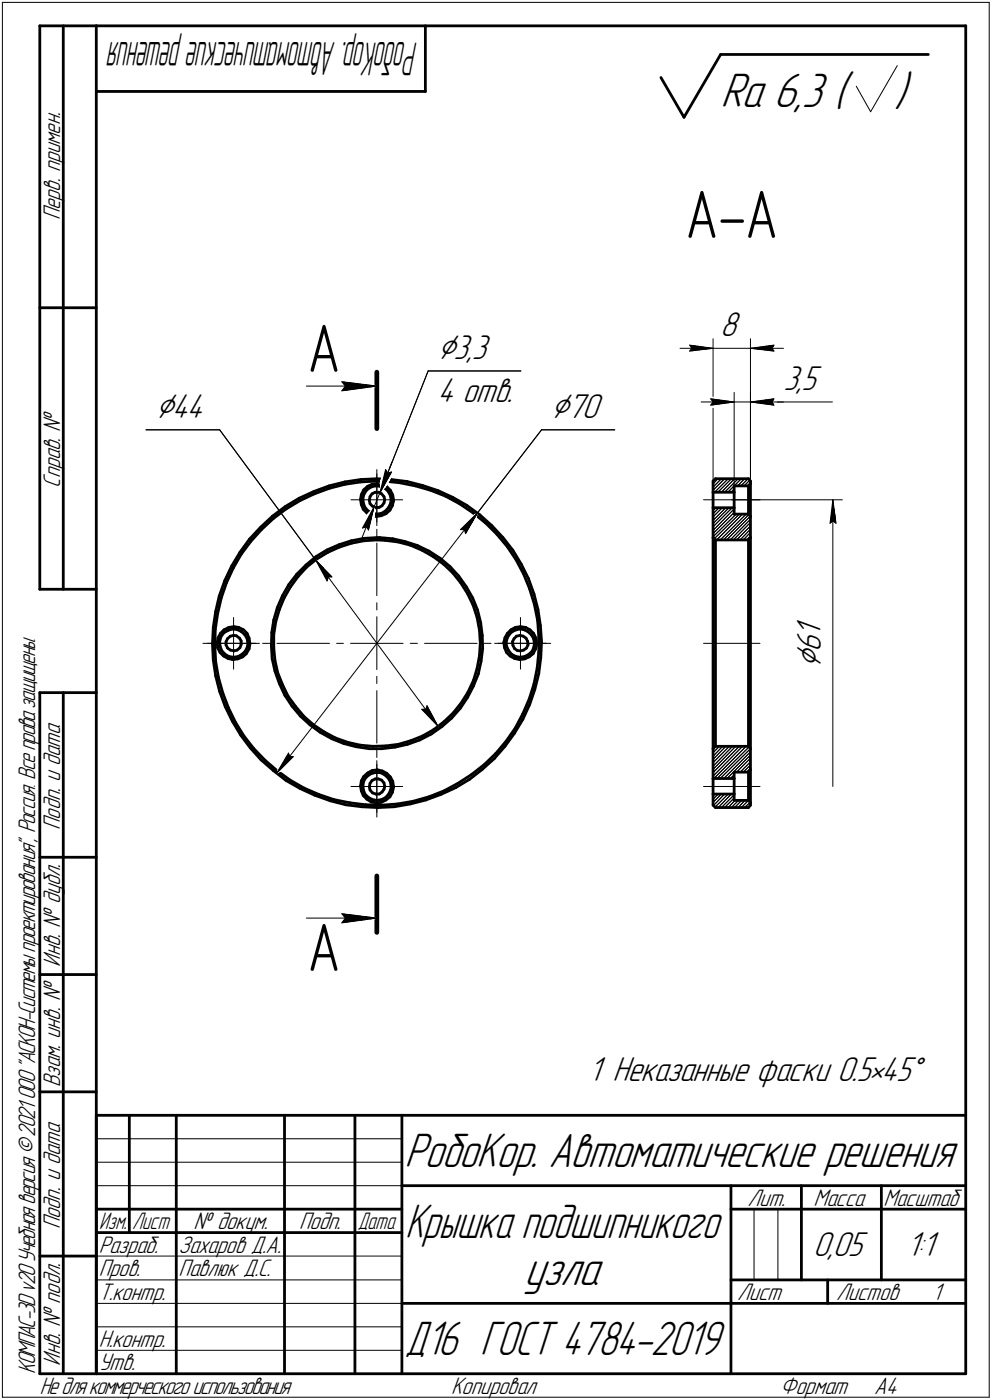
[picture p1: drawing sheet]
<svg xmlns="http://www.w3.org/2000/svg" width="211mm" height="298mm" viewBox="0 0 211 298" stroke-linecap="round" stroke-linejoin="round" font-family="sans-serif">
<defs><g id="words">
<g font-size="14.6">
<text x="145.8" y="50.7">А-А</text>
<text x="65.4" y="79.2">А</text>
<text x="65.4" y="206.7">А</text>
</g>
<g font-size="10.9">
<text x="153.3" y="22.8">Ra 6,3 (</text>
<text x="190.3" y="22.8">)</text>
<text x="86.1" y="248.5">РобоКор. Автоматические решения</text>
<text x="111.5" y="273.5">узла</text>
</g>
<g font-size="10.8">
<text x="86.2" y="263.5">Крышка подшипникого</text>
<text x="86.2" y="288.5">Д16 ГОСТ 4784-2019</text>
</g>
<text font-size="10.5" x="88.9" y="9" transform="rotate(180 88.9 9)">РобоКор.Автоматическиерешения</text>
<g font-size="8.5">
<text x="93.1" y="76.4">Ç3,3</text>
<text x="33.1" y="88.9">Ç44</text>
<text x="117.2" y="88.9">Ç70</text>
<text x="174.7" y="142.2" transform="rotate(-90 174.7 142.2)">Ç</text>
</g>
<g font-size="7.8">
<text x="153.2" y="71.6">8</text>
<text x="166.7" y="83.1">3,5</text>
<text x="93.1" y="85.6">4 отв.</text>
<text x="174.7" y="135.6" transform="rotate(-90 174.7 135.6)">1</text>
<text x="174.7" y="138.8" transform="rotate(-90 174.7 138.8)">6</text>
<text x="125.2" y="230.2">1 Неказанные фаски 0.5•45Å</text>
<text x="173" y="267.5">0,05</text>
<text x="192.9" y="267.5">1:1</text>
</g>
<g font-size="5.4">
<text x="12.8" y="46.9" transform="rotate(-90 12.8 46.9)">Перв. примен.</text>
<text x="12.8" y="103.8" transform="rotate(-90 12.8 103.8)">Справ. №</text>
<text x="12.8" y="176.7" transform="rotate(-90 12.8 176.7)">Подп. и дата</text>
<text x="12.8" y="205.8" transform="rotate(-90 12.8 205.8)">Инв. № дубл.</text>
<text x="12.8" y="231.6" transform="rotate(-90 12.8 231.6)">Взам. инв. №</text>
<text x="159.1" y="256.8">Лит.</text>
<text x="173.1" y="256.8">Масса</text>
<text x="188" y="256.8">Масштаб</text>
<text x="12.8" y="261.7" transform="rotate(-90 12.8 261.7)">Подп. и дата</text>
<text x="41.2" y="261.8">№ докум.</text>
<text x="63.6" y="261.8">Подп.</text>
<text x="21" y="266.8">Разраб.</text>
<text x="38" y="266.8">Захаров Д.А.</text>
<text x="21" y="271.8">Пров.</text>
<text x="38" y="271.8">Павлюк Д.С.</text>
<text x="21" y="276.8">Т.контр.</text>
<text x="156.9" y="276.8">Лист</text>
<text x="177.9" y="276.8">Листов</text>
<text x="198.4" y="276.8">1</text>
<text x="21" y="286.8">Н.контр.</text>
<text x="7.5" y="292.5" transform="rotate(-90 7.5 292.5)">КОМПАС-3Dv20Учебнаяверсия©2021 ООО&quot;АСКОН-Системыпроектирования&quot;, Россия. Всеправазащищены.</text>
<text x="12.8" y="290.8" transform="rotate(-90 12.8 290.8)">Инв. № подл.</text>
<text x="21" y="291.8">Утв.</text>
<text x="8.5" y="296.7">Недлякоммерческогоиспользования</text>
<text x="96" y="296.8">Копировал</text>
<text x="166" y="296.8">Формат</text>
<text x="186" y="296.8">A4</text>
</g>
<g font-size="5.3">
<text x="21.1" y="261.8">Изм.</text>
<text x="28.1" y="261.8">Лист</text>
<text x="76.1" y="261.8">Дата</text>
</g>
</g></defs>
<g fill="none" stroke="#000" stroke-width=".59">
<path d="M8.5 5.5v120zM8.5 5.5h12zM13.5 5.5v120zM20.5 5.5v287zM20.5 5.5h185zM20.5 19.5h70zM90.5 5.5v14zM140.6 16.5l4.9 8.5zM153.3 11.6l-7.8 13.4zM153.3 11.6h44.2zM205.5 5.5v287zM8.5 65.5h12z"/>
<path d="M51.1 117.6l-1.8 3zM51.3 118l-1.7 3zM53.1 114.8l-2 2.8zM53.3 115.3l-2 2.7zM55.5 112.3l2.5-2.4zM55.5 112.3l-2.4 2.5zM55.6 112.8l2.6-2.4zM55.6 112.8l-2.3 2.5zM58 109.9l2.7-2zM58.2 110.4l2.7-2zM60.7 107.9l3-1.8zM60.9 108.4l2.9-1.8z"/>
<path d="M63.7 106.1l3.1-1.5zM63.8 106.6l3.1-1.4zM66.8 104.6l3.2-1.1zM66.9 105.2l3.2-1.2zM67.2 118.5l2.4-1.4zM67.4 119l2.4-1.4zM69.6 117.1l2.5-1.1zM69.8 117.6l2.4-1.1zM70 103.5l3.4-.9zM70.1 104l3.3-.9zM72.1 116l2.7-.9zM72.2 116.5l2.6-.8z"/>
<path d="M73.4 103.1l3.4-.5zM73.4 102.6l3.4-.5zM74.8 115.1l2.7-.5zM74.8 115.7l2.7-.6zM76.7 106.3l.2 1.1zM76.8 102.6l3.4-.2zM76.8 102.1l3.4-.2zM76.9 105.3l-.2 1zM76.9 107.4l.4 1.1zM77.2 106.1l.1 1zM77.3 108.5l.8 .7zM77.3 107.1l.3 .9z"/>
<path d="M77.4 104.3l.8-.8zM77.4 104.3l-.5 1zM77.5 114.6l2.7-.1zM77.5 115.1l2.7-.1zM77.5 105.2l-.3 .9zM77.6 108l.7 .8zM78.1 109.2l.9 .5zM78.1 104.3l.8-.6zM78.1 104.3l-.6 .9zM78.2 103.5l1-.4zM78.3 108.8l.9 .5zM78.6 106.5l.1 .8z"/>
<path d="M78.7 105.7l-.1 .8zM78.7 107.3l.5 .5zM78.9 103.7l.9-.2zM79 109.7l1.1 .3zM79.2 105.2l.6-.4zM79.2 105.2l-.5 .5zM79.2 103.1l1.1-.1zM79.2 107.8l.7 .3zM79.2 109.3l1 .2zM79.8 104.8h.7zM79.8 103.5h1.1zM79.9 108.1l.8-.1z"/>
<path d="M80.1 110l1-.2zM80.2 114.5h.6zM80.2 102.4h1.4zM80.2 101.9l3 .2zM80.2 115l1.8 .1zM80.2 109.5l1-.2zM80.3 103l1.1 .1zM80.5 104.8l.7 .4zM80.7 108l.6-.3zM80.8 114.5l2.8 .2zM80.9 103.5l.9 .4zM81.1 109.8l1-.4z"/>
<path d="M81.2 105.2l.5 .5zM81.2 109.3l.8-.5zM81.4 103.1l.9 .5zM81.6 102.4l3.4 .4zM81.7 105.7l.2 .7zM81.7 107.1l-.4 .6zM81.8 103.9l.7 .7zM81.9 106.4l-.2 .7zM82 115.1l2.7 .3zM82.1 109.4l.9-.8zM82.3 103.6l.8 .8zM82.5 104.6l.6 .9z"/>
<path d="M82.7 108l-.7 .8zM83.1 104.4l.5 1zM83.1 105.5l.1 .9zM83.1 107.1l-.4 .9zM83.2 102.1l3.4 .4zM83.2 106.4l-.1 .7zM83.5 107.7l-.5 .9zM83.6 114.7l2.6 .6zM83.6 105.4l.1 1zM83.7 106.7l-.2 1zM83.7 106.4v.3zM84.7 115.4l2.6 .7z"/>
<path d="M85 102.8l3.4 .7zM86.2 115.3l2.6 .9zM86.6 102.5l3.3 .9zM87.3 116.1l2.5 1.1zM88.4 103.5l3.2 .9zM88.8 116.2l2.5 1.1zM89.8 117.2l2.4 1.3zM89.9 103.4l3.3 1.1zM91.3 117.3l2.3 1.6zM91.6 104.4l3.2 1.3zM92.2 118.5l2.2 1.6zM93.2 104.5l3.2 1.4z"/>
<path d="M93.6 118.9l2.2 1.7zM94.8 105.7l3 1.6zM96.4 105.9l2.9 1.7zM97.8 107.3l2.9 1.9zM99.3 107.6l2.8 2zM100.7 109.2l2.6 2.1zM102.1 109.6l2.5 2.3zM103.3 111.3l2.4 2.5zM104.6 111.9l2.4 2.6zM105.7 113.8l2.2 2.6zM107 114.5l2.1 2.7zM107.9 116.4l1.9 2.8z"/>
<path d="M109.1 117.2l1.8 2.9zM109.8 119.2l1.6 3.1zM151.7 102.4v2.4zM151.7 108.1v6.4zM151.7 104.8h4.5zM151.7 108.1h4.5zM151.7 114.5l.5 .5zM151.7 104.8v3.3zM151.7 114.5v44.9zM152.2 101.9h7.1zM152.2 101.9l-.5 .5zM152.2 115h7.1z"/>
<path d="M152.2 115v43.9zM156.2 108.1v1.4zM156.2 103.5h3.1zM156.2 109.5h3.1zM156.2 103.5v1.3zM156.2 104.8v3.3zM159.3 109.5l.4 .5zM159.3 101.9l.4 .5zM159.3 115v43.9zM159.3 103.5v6zM159.7 102.4v.6zM159.7 110v4.5z"/>
<path d="M159.7 114.5l-.4 .5zM159.7 103l-.4 .5zM159.7 114.5v44.9zM159.7 103v7zM8.5 125.5h12zM45.2 137.1l.2 3.4zM45.4 133.6l-.2 3.5zM45.7 137.5l.2 3.4zM45.8 134l-.1 3.5zM45.9 130.2l-.5 3.4zM46.2 136.8l.1 1.1zM46.3 130.6l-.5 3.4z"/>
<path d="M46.3 137.9l.5 1zM46.4 135.8l-.2 1zM46.7 126.9l-.8 3.3zM46.7 136.7l.1 .9zM46.8 138.9l.8 .8zM46.8 137.6l.4 .9zM46.9 134.9l.8-.8zM46.9 134.9l-.5 .9zM47 135.6l-.3 1.1zM47.1 127.3l-.8 3.3zM47.2 138.5l.6 .8zM47.6 139.7l.9 .5z"/>
<path d="M47.6 134.8l.8-.5zM47.6 134.8l-.6 .8zM47.7 134.1l1-.5zM47.8 123.6l-1.1 3.3zM47.8 139.3l.9 .5zM48.1 136.7v.6zM48.1 137.3l.3 .7zM48.2 124.1l-1.1 3.2zM48.4 136l.6-.5zM48.4 136l-.3 .7zM48.4 138l.6 .4zM48.4 134.3l1-.4z"/>
<path d="M48.7 133.6l1.1-.2zM48.7 139.8l1 .2zM49 135.5l.7-.2zM49 138.4l.8 .2zM49.3 120.6l-1.5 3zM49.4 133.9l1 .1zM49.6 121l-1.4 3.1zM49.7 135.3l.6 .1zM49.7 140l1-.2zM49.8 138.6l.7-.2zM49.8 133.4l1 .2zM50.3 135.4l.7 .5z"/>
<path d="M50.4 134l.9 .5zM50.5 138.4l.6-.5zM50.7 139.8l.9-.5zM50.8 133.6l1 .5zM51 135.9l.3 .6zM51.3 137.2l-.2 .7zM51.3 136.5v.7zM51.3 134.5l.8 .6zM51.6 139.3l.6-.7zM51.6 139.9l.8-.7zM51.8 134.1l.8 .8zM52.1 135.1l.5 .9z"/>
<path d="M52.6 134.9l.4 1zM52.6 136l.1 1zM52.7 137.7l-.5 .9zM52.7 137v.7zM53 135.9l.2 1.1zM53 138.2l-.6 1zM53.2 137.2l-.2 1zM53.2 137v.2zM57.7 137.5l.2 2.8zM57.8 134.7l-.1 2.8zM58.3 132l-.5 2.7zM58.3 135.1v2.8z"/>
<path d="M58.3 137.9l.2 2.7zM58.7 132.4l-.4 2.7zM59 129.4l-.7 2.6zM59.4 129.8l-.7 2.6zM60.1 126.8l-1.1 2.6zM60.5 127.3l-1.1 2.5zM61.5 124.5l-1.4 2.3zM61.8 125l-1.3 2.3zM63.2 122.3l-1.7 2.2zM63.4 122.8l-1.6 2.2zM65.1 120.3l2.1-1.8zM65.1 120.3l-1.9 2z"/>
<path d="M65.3 120.7l2.1-1.7zM65.3 120.7l-1.9 2.1zM94.4 120.1l2 1.9zM95.8 120.6l1.8 2.1zM96.4 122l1.6 2.1zM97.6 122.7l1.6 2.3zM98 124.1l1.5 2.3zM99.2 125l1.4 2.3zM99.5 126.4l1.2 2.5zM100.6 127.3l1 2.6zM100.7 128.9l.8 2.6zM101.5 131.5l.5 2.7z"/>
<path d="M101.6 129.9l.7 2.7zM102 139.6l-.5 2.7zM102 134.2l.2 2.7zM102.2 136.9l-.2 2.7zM102.3 132.6l.3 2.7zM102.6 135.3l.1 2.8zM102.7 138.1l-.3 2.7zM107.2 136.8l.2 1.1zM107.4 137.9l.4 1zM107.4 135.8l-.2 1zM107.7 136.7l.1 .9zM107.8 138.9l.7 .8z"/>
<path d="M107.8 137.6l.4 .9zM107.9 134.9l.8-.8zM107.9 134.9l-.5 .9zM108 135.6l-.3 1.1zM108.2 138.5l.6 .8zM108.5 139.7l1 .5zM108.6 134.8l.8-.5zM108.6 134.8l-.6 .8zM108.7 134.1l.9-.5zM108.8 139.3l.9 .5zM109.1 136.7v.7zM109.1 137.4l.4 .7z"/>
<path d="M109.4 136l-.3 .7zM109.4 134.3l1-.4zM109.5 138.1l.6 .4zM109.6 133.6l1.1-.2zM109.7 139.8l1 .2zM109.9 135.5l.8-.2zM109.9 135.5l-.5 .5zM110.1 138.5l.6 .1zM110.4 133.9l.9 .1zM110.7 135.3l.6 .2zM110.7 140l1-.2zM110.7 138.6l.7-.2z"/>
<path d="M110.7 133.4l1.1 .2zM110.9 120.1l1.5 3.1zM111.3 135.5l.6 .4zM111.3 134l1 .5zM111.4 122.3l1.3 3.1zM111.4 138.4l.6-.4zM111.7 139.8l.9-.5zM111.8 133.6l1 .5zM111.9 135.9l.4 .7zM112.3 136.6l.1 .7zM112.3 134.5l.7 .6zM112.4 137.3l-.4 .7z"/>
<path d="M112.4 123.2l1.2 3.3zM112.6 139.9l.9-.7zM112.6 139.3l.7-.7zM112.7 125.4l1 3.3zM112.8 134.1l.7 .8zM113 135.1l.5 .9zM113.5 134.9l.5 1zM113.5 136l.2 1zM113.6 126.5l.9 3.3zM113.6 137.7l-.3 .9zM113.7 128.7l.7 3.4zM113.7 137l-.1 .7z"/>
<path d="M114 138.2l-.5 1zM114 135.9l.2 1.1zM114.2 137.2l-.2 1zM114.2 137v.2zM114.4 132.1l.2 3.4zM114.5 129.8l.5 3.4zM114.6 138.9l-.3 3.3zM114.6 135.5v3.4zM115 133.2l.2 3.5zM115.2 136.7l-.1 3.3zM8.5 147.5v145zM8.5 147.5h12z"/>
<path d="M13.5 147.5v145zM45.4 140.5l.5 3.4zM45.9 140.9l.6 3.4zM45.9 143.9l.8 3.3zM46.5 144.3l.9 3.3zM46.7 147.2l1.2 3.3zM47.4 147.6l1.2 3.1zM47.9 150.5l1.5 3.1zM48.5 140.2l1 .3zM48.6 150.7l1.5 3.1zM49.4 153.6l1.8 2.9zM49.5 140.5l1.1-.2z"/>
<path d="M50.1 153.8l1.8 2.9zM50.6 140.3l1-.4zM51.2 156.5l2.1 2.8zM51.9 156.7l2.1 2.7zM53.3 159.3l2.2 2.5zM54 159.4l2.4 2.5zM57.9 140.3l.6 2.6zM58.5 142.9l.9 2.6zM58.5 140.6l.6 2.7zM59.1 143.3l1 2.5zM59.4 145.5l1.2 2.6zM60.1 145.8l1.2 2.5z"/>
<path d="M60.6 148.1l1.5 2.3zM61.3 148.3l1.6 2.2zM62.1 150.4l1.8 2.1zM62.9 150.5l1.8 2.1zM63.9 152.5l2.1 1.8zM64.7 152.6l2 1.7zM66 154.3l2.2 1.7zM66.7 154.3l2.3 1.6zM68.2 156l2.4 1.3zM69 155.9l2.4 1.2zM70.6 157.3l2.6 1zM71.4 157.1l2.6 1z"/>
<path d="M73.2 158.3l2.6 .7zM74 158.1l2.6 .6zM75.8 159l2.8 .4zM76.6 158.7l2.7 .2zM78.6 159.4h2.7zM79.3 158.9l2.7-.1zM81.3 159.4l2.8-.3zM82 158.8l2.8-.3zM84.1 159.1l2.6-.6zM84.8 158.5l2.6-.8zM86.7 158.5l2.6-.9zM87.4 157.7l2.5-1z"/>
<path d="M89.3 157.6l2.5-1.3zM89.9 156.7l2.4-1.3zM91.8 156.3l2.3-1.6zM92.3 155.4l2.2-1.7zM94.1 154.7l2-1.8zM94.5 153.7l1.9-1.9zM98 150.8l-1.9 2.1zM98.1 149.7l-1.7 2.1zM99.5 148.5l-1.5 2.3zM99.6 147.4l-1.5 2.3zM100.8 146l-1.3 2.5zM100.8 144.9l-1.2 2.5z"/>
<path d="M101.5 142.3l-.7 2.6zM101.8 143.5l-1 2.5zM102.4 140.8l-.6 2.7zM107.4 158.9l-2.2 2.6zM107.7 157.8l-2.2 2.6zM109.5 156.1l-2.1 2.8zM109.5 140.2l1.1 .3zM109.6 155l-1.9 2.8zM110.6 140.5l1.1-.2zM111.3 152l-1.7 3zM111.3 153.2l-1.8 2.9zM111.7 140.3l.9-.4z"/>
<path d="M112.6 148.8l-1.3 3.2zM112.7 150l-1.4 3.2zM113.6 145.6l-1 3.2zM113.8 146.8l-1.1 3.2zM114.3 142.2l-.7 3.4zM114.6 143.4l-.8 3.4zM115.1 140l-.5 3.4zM151.7 159.4v6.4zM151.7 159.4l.5-.5zM152.2 158.9h7.1zM159.3 158.9l.4 .5zM159.7 159.4v4.5z"/>
<path d="M55.5 161.8l2.7 2.3zM56.4 161.9l2.5 2.2zM58.2 164.1l2.7 2.1zM58.9 164.1l2.8 2zM60.9 166.2l2.9 1.7zM61.7 166.1l3 1.7zM63.8 167.9l3.2 1.4zM64.7 167.8l3.1 1.4zM67 169.3l3.3 1.2zM67.8 169.2l3.2 1.1zM70.3 170.5l3.3 .9zM71 170.3l3.4 .6z"/>
<path d="M73.6 171.4l3.4 .4zM74.4 170.9l3.4 .5zM76.7 167.4l.2 1zM76.9 166.3l-.2 1.1zM76.9 168.4l.4 1zM77 171.8l3.4 .2zM77.2 167.1l.1 1zM77.3 168.1l.3 1zM77.3 169.4l.8 .8zM77.4 165.4l.8-.8zM77.4 165.4l-.5 .9zM77.5 166.1l-.3 1z"/>
<path d="M77.6 169.1l.7 .7zM77.8 171.4h3.4zM78.1 165.4l.8-.6zM78.1 165.4l-.6 .7zM78.1 170.2l.9 .6zM78.2 164.6l1-.5zM78.3 169.8l.9 .5zM78.6 167.6l.1 .6zM78.7 166.8l-.1 .8zM78.7 168.2l.5 .6zM78.9 164.8l.9-.3zM79 170.8l1.1 .1z"/>
<path d="M79.2 166.2l.6-.3zM79.2 166.2l-.5 .6zM79.2 164.1l1.1-.2zM79.2 168.8l.7 .3zM79.2 170.3l1 .1zM79.8 165.9h.7zM79.8 164.5h1.1zM79.9 169.1h.8zM80.1 170.9h1zM80.2 170.4l1-.1zM80.3 163.9l1.1 .3zM80.4 172l3.5-.2z"/>
<path d="M80.5 165.9l.7 .2zM80.7 169.1l.6-.4zM80.9 164.5l.9 .4zM81.1 170.9l1-.6zM81.2 171.4l3.4-.2zM81.2 166.1l.5 .6zM81.2 170.3l.8-.5zM81.4 164.2l.9 .5zM81.7 166.7l.2 .8zM81.7 168.1l-.4 .6zM81.8 164.9l.7 .7zM81.9 167.5l-.2 .6z"/>
<path d="M82.1 170.3l.9-.6zM82.3 164.7l.8 .7zM82.5 165.6l.6 .9zM82.7 169.1l-.7 .7zM83.1 166.5l.1 1zM83.1 165.4l.5 1zM83.1 168.1l-.4 1zM83.2 167.5l-.1 .6zM83.5 168.7l-.5 1zM83.6 166.4l.1 1.1zM83.7 167.6l-.2 1.1zM83.7 167.5v.1z"/>
<path d="M83.9 171.8l3.4-.6zM84.6 171.2l3.4-.6zM87.3 171.2l3.3-.9zM88 170.6l3.3-.9zM90.6 170.3l3.2-1.1zM91.3 169.7l3.2-1.3zM93.8 169.2l3.1-1.5zM94.5 168.4l3-1.6zM96.9 167.7l3-1.8zM97.5 166.8l2.8-1.9zM99.9 165.9l2.7-2.1zM100.3 164.9l2.7-2.1z"/>
<path d="M102.6 163.8l2.6-2.3zM103 162.8l2.5-2.4zM151.7 171.4l.5 .6zM151.7 169.1v2.3zM151.7 169.1h4.5zM151.7 165.8h4.5zM151.7 165.8v3.3zM152.2 172h7.1zM156.2 169.1v1.3zM156.2 164.4v1.4zM156.2 164.4h3.1zM156.2 170.4h3.1z"/>
<path d="M156.2 165.8v3.3zM159.3 170.4l.4 .5zM159.3 164.4v6zM159.7 170.9v.5zM159.7 171.4l-.4 .6zM159.7 163.9l-.4 .5zM159.7 163.9v7zM8.5 182.5h12zM8.5 207.5h12zM8.5 232.5h12zM20.5 237.5h185zM20.5 237.5v55z"/>
<path d="M27.5 237.5v25zM37.5 237.5v55zM60.5 237.5v55zM75.5 237.5v55zM85.5 237.5v55zM20.5 257.5h65zM85.5 252.5h120zM155.5 252.5v40zM155.5 257.5h15zM170.5 252.5v20zM170.5 257.5h35zM187.5 252.5v20z"/>
<path d="M8.5 267.5h12zM20.5 262.5h65zM85.5 277.5h70zM155.5 277.5h50zM155.5 272.5h50zM176.1 272.5v5zM8.5 292.5h12zM20.5 292.5h185z"/>
</g>
<g fill="none" stroke="#000" stroke-width=".21">
<path d="M.5 .5v297zM.5 .5h210zM182.2 18.4l3.1 5.4zM190.9 14l-5.6 9.8zM210.5 .5v297zM91.1 79l-10.2 25.9zM91.1 79h19.7zM144.7 74.2h7zM146.7 73.5l5 .7zM146.7 73.5l.5 .7zM146.7 74.8l5-.6zM147.2 74.2l-.5 .6z"/>
<path d="M151.7 72.1v32.7zM151.7 74.2h8zM159.7 72.1v30.9zM159.7 74.2l5 .6zM159.7 74.2l5-.7zM159.7 74.2h7zM164.3 74.2l.4 .6zM164.7 73.5l-.4 .7zM31.1 91.5h15.6zM46.7 91.5l20.4 27.7zM65.2 82.2h15zM72.7 83.2l7.5-1z"/>
<path d="M72.7 81.3l.8 .9zM72.7 81.3l7.5 .9zM73.5 82.2l-.8 1zM80.2 100v11.2zM82 100l.5 .8zM82 100l-1.1 4.9zM83.4 98.4l-2.5 6.5zM115.2 91.5l-13.6 17.7zM115.2 91.5h15.6zM149.2 85.6h7zM151.2 84.9l5 .7zM151.2 84.9l.5 .7z"/>
<path d="M151.2 86.3l5-.7zM151.7 85.6l-.5 .7zM156.2 83.6v21.2zM156.2 85.6h3.5zM159.7 83.6v19.4zM159.7 85.6h5.1zM159.7 85.6l5 .7zM159.7 85.6l5-.7zM159.7 85.6h7zM164.3 85.6l.4 .7zM164.7 84.9l-.4 .7zM164.8 85.6h12.3z"/>
<path d="M67.1 119.2l3.5 3.7zM67.1 119.2l2.5 4.5zM67.1 119.2l26.1 35.5zM74.7 106.4h5.5zM77.1 112.4l.9-.2zM78 112.2l.4 .7zM79.6 107.9l-2.5 4.5zM79.6 107.9l-1.2 5zM79.6 107.9l-2.6 6.6zM80.2 112.7v1.4zM80.2 115.7v11.1zM80.2 106.4h5.5z"/>
<path d="M80.2 106.4v5.5zM80.2 100.9v5.5zM80.9 104.9l-1.3 3zM82.5 100.8l.8-.3zM83.3 100.5l-2.4 4.4zM98 112.8h.8zM98 112.8l3.6-3.6zM98.8 112.8l.3 .8zM101.6 109.2l-2.5 4.4zM101.6 109.2l-42.8 55.5zM149.7 106.4h12zM151.7 114.3l4.9-4.8z"/>
<path d="M151.7 113.6l4.5-4.5zM151.7 112.2l4.1-4.1zM151.7 111.5l3.4-3.4zM151.7 110.8l2.7-2.7zM151.7 110.1l2-2zM151.7 109.4l1.3-1.3zM151.7 108.7l.6-.6zM151.7 103.7l1.8-1.8zM152 114.7l5.3-5.2zM152.1 104.8l2.8-2.9zM152.5 115l5.5-5.5zM152.7 104.8l2.9-2.9z"/>
<path d="M152.7 101.9l-1 1.1zM153.2 115l5.5-5.5zM153.9 115l5.4-5.4zM154.2 104.8l2.9-2.9zM154.2 101.9l-2.5 2.5zM154.6 115l5.1-5.1zM154.9 104.8l1.3-1.3zM155.7 106.4h23.5zM156.2 108.4l-4.5 4.5zM156.2 104.1l-.6 .7zM156.2 103.5l1.5-1.6zM156.3 101.9l-2.8 2.9z"/>
<path d="M156.7 115l3-3zM157.6 103.5l1.6-1.6zM158.3 103.5l1.2-1.2zM158.4 101.9l-1.4 1.6zM158.8 115l.9-.9zM159.7 113.4l-1.5 1.6zM159.7 112.7l-2.2 2.3zM159.7 111.3l-3.7 3.7zM159.7 110.6l-4.3 4.4zM159.7 102.8l-.6 .7zM176.6 111.4l.6-.5zM177.2 106.4l.7 5z"/>
<path d="M177.2 110.9l.7 .5zM177.2 106.4l-.6 5zM177.2 106.4v61.1zM43.2 137h11.2zM44.2 137h5.5zM49.7 137h5.5zM49.7 137v5.5zM49.7 131.5v5.5zM55.9 137h1.5zM58.9 137h11.2zM69.8 122.9h.8zM69.8 122.9l-.2 .8z"/>
<path d="M71.6 137h1.5zM74.6 137h5.6zM80.2 137h5.6zM80.2 137v5.6zM80.2 128.4v1.5zM80.2 131.3v5.7zM87.3 137h1.5zM90.3 137h11.2zM103 137h1.5zM105.2 137h5.5zM106 137h11.2zM110.7 137h5.5z"/>
<path d="M110.7 137v5.5zM110.7 131.5v5.5zM149.7 137h12zM80.2 159.8v1.5zM80.2 147.1v11.1zM80.2 144v1.5zM89.7 151l3.5 3.7zM89.7 151h.9zM90.8 150.3l-.2 .7zM90.8 150.3l2.4 4.4zM152.3 158.9l-.6 .7zM153.8 158.9l-2.1 2.1z"/>
<path d="M154.4 158.9l-2.7 2.8zM155.2 158.9l-3.5 3.5zM155.9 158.9l-4.2 4.3zM156.5 158.9l-4.8 4.9zM158 158.9l-6.3 6.4zM61.4 160.4l-2.6 4.3zM61.4 160.4l.2 .7zM61.6 161.1h.8zM62.4 161.1l-3.6 3.6zM74.7 167.5h5.5zM80.2 167.5h5.5zM80.2 167.5v5.5z"/>
<path d="M80.2 162v5.5zM80.2 162.7v11.3zM149.7 167.5h12zM151.7 170.9l1.8-1.8zM151.7 170.2l1.1-1.1zM151.7 164.5l5.6-5.6zM151.7 160.3l1.4-1.4zM151.9 165.8l6.8-6.9zM152.1 169.1l-.4 .4zM152.1 171.9l2.8-2.8zM152.6 165.8l6.7-6.7zM153.2 165.8l6.5-6.4z"/>
<path d="M153.5 172l2.7-2.8zM154 165.8l5.7-5.7zM154.2 172l2-2.1zM154.2 169.1l-2.4 2.4zM154.7 165.8l5-5zM155.4 165.8l.8-.8zM155.6 172l1.5-1.6zM155.6 169.1l-2.8 2.9zM156.1 165.8l.1-.1zM156.3 172l1.5-1.6zM156.4 170.4l-1.5 1.6zM156.7 164.4l3-2.9z"/>
<path d="M157.5 164.4l2.2-2.2zM157.7 172l1.6-1.6zM158.2 164.4l1.5-1.5zM158.4 172l1.2-1.1zM158.5 170.4l-1.4 1.6zM158.8 164.4l.9-.8zM159.7 171.4l-.5 .6zM65.2 195.5h15zM72.7 196.5l7.5-1zM72.7 194.6l.8 .9zM72.7 194.6l7.5 .9zM73.5 195.5l-.8 1z"/>
<path d="M20.5 247.5h65zM20.5 252.5h65zM20.5 242.5h65zM160.4 257.5v15zM165.5 257.5v15zM20.5 267.5h65zM20.5 272.5h65zM20.5 277.5h65zM.5 297.5h210zM20.5 282.5h65zM20.5 287.5h65z"/>
</g>
<path d="M80.2 79.2v12.1zM80.2 186.5v12z" fill="none" stroke="#000" stroke-width="1"/>
<g fill="#fff" stroke="#fff" stroke-width=".21">
<path d="M65.4 68h7.2zM65.4 68.1h7.2zM65.4 68.2h7.2zM65.4 68.2h7.2zM65.4 68.3h7.2zM65.4 68.4h7.2zM65.4 68.5h7.2zM65.4 68.6h7.2zM65.4 68.7h7.2zM65.4 68.7h7.2zM65.4 68.8h7.2zM65.4 68.9h7.2zM65.4 69h7.2zM65.4 69.1h7.2zM65.4 69.2h7.2zM65.4 69.3h7.2zM65.4 69.3h7.2zM65.4 69.4h7.2zM65.4 69.5h7.2zM65.4 69.6h7.2zM65.4 69.7h7.2zM65.4 69.8h7.2zM65.4 69.8h7.2zM65.4 69.9h7.2zM65.4 70h7.2zM65.4 70.1h7.2zM65.4 70.2h7.2zM65.4 70.3h7.2zM65.4 70.4h7.2zM65.4 70.4h7.2zM65.4 70.5h7.2zM65.4 70.6h7.2zM65.4 70.7h7.2zM65.4 70.8h7.2zM65.4 70.9h7.2zM65.4 71h7.2zM65.4 71h7.2zM65.4 71.1h7.2zM65.4 71.2h7.2zM65.4 71.3h7.2zM65.4 71.4h7.2zM65.4 71.5h7.2zM65.4 71.5h7.2zM65.4 71.6h7.2zM65.4 71.7h7.2zM65.4 71.8h7.2zM65.4 71.9h7.2zM65.4 72h7.2zM65.4 72.1h7.2zM65.4 72.1h7.2zM65.4 72.2h7.2zM65.4 72.3h7.2zM65.4 72.4h7.2zM65.4 72.5h7.2zM65.4 72.6h7.2zM65.4 72.6h7.2zM65.4 72.7h7.2zM65.4 72.8h7.2zM65.4 72.9h7.2zM65.4 73h7.2zM65.4 73.1h7.2zM65.4 73.2h7.2zM65.4 73.2h7.2zM65.4 73.3h7.2zM65.4 73.4h7.2zM65.4 73.5h7.2zM65.4 73.6h7.2zM65.4 73.7h7.2zM65.4 73.7h7.2zM65.4 73.8h7.2zM65.4 73.9h7.2zM65.4 74h7.2zM65.4 74.1h7.2zM65.4 74.2h7.2zM65.4 74.3h7.2zM65.4 74.3h7.2zM65.4 74.4h7.2zM65.4 74.5h7.2zM65.4 74.6h7.2zM65.4 74.7h7.2zM65.4 74.8h7.2zM65.4 74.8h7.2zM65.4 74.9h7.2zM65.4 75h7.2zM65.4 75.1h7.2zM65.4 75.2h7.2zM65.4 75.3h7.2zM65.4 75.4h7.2zM65.4 75.4h7.2zM65.4 75.5h7.2zM65.4 75.6h7.2zM65.4 75.7h7.2zM65.4 75.8h7.2zM65.4 75.9h7.2zM65.4 75.9h7.2zM65.4 76h7.2zM65.4 76.1h7.2zM65.4 76.2h7.2zM65.4 76.3h7.2zM65.4 76.4h7.2zM65.4 76.5h7.2zM65.4 76.5h7.2zM65.4 76.6h7.2zM65.4 76.7h7.2zM65.4 76.8h7.2zM65.4 76.9h7.2zM65.4 77h7.2zM65.4 77h7.2zM65.4 77.1h7.2zM65.4 77.2h7.2zM65.4 77.3h7.2zM65.4 77.4h7.2zM65.4 77.5h7.2zM65.4 77.6h7.2zM65.4 77.6h7.2zM65.4 77.7h7.2zM65.4 77.8h7.2zM65.4 77.9h7.2zM65.4 78h7.2zM65.4 78.1h7.2zM65.4 78.1h7.2zM65.4 78.2h7.2zM65.4 78.3h7.2zM65.4 78.4h7.2zM65.4 78.5h7.2zM65.4 78.6h7.2zM65.4 78.7h7.2zM65.4 78.7h7.2zM65.4 78.8h7.2zM65.4 78.9h7.2zM65.4 79h7.2zM65.4 79.1h7.2zM65.4 79.2h7.2zM65.4 79.2h7.2zM65.4 79.3h7.2zM65.4 79.4h7.2zM65.4 79.5h7.2zM65.4 79.6h7.2zM65.4 79.7h7.2zM65.4 79.8h7.2zM65.4 79.8h7.2zM65.4 79.9h7.2zM65.4 80h7.2zM65.4 80.1h7.2zM65.4 80.2h7.2zM65.4 80.3h7.2zM65.4 80.3h7.2zM65.4 80.4h7.2zM65.4 80.5h7.2zM65.4 80.6h7.2zM65.4 80.7h7.2zM65.4 80.8h7.2zM65.4 80.9h7.2zM65.4 80.9h7.2zM65.4 81h7.2zM65.4 81.1h7.2zM65.4 81.2h7.2zM65.4 81.3h7.2zM65.4 81.4h7.2zM65.4 81.4h7.2zM65.4 81.5h7.2zM65.4 81.6h7.2zM65.4 81.7h7.2zM65.4 81.8h7.2zM65.4 81.9h7.2zM65.4 82h7.2zM65.4 82h7.2zM65.4 82.1h7.2z"/>
<path d="M65.4 195.5h7.2zM65.4 195.6h7.2zM65.4 195.7h7.2zM65.4 195.7h7.2zM65.4 195.8h7.2zM65.4 195.9h7.2zM65.4 196h7.2zM65.4 196.1h7.2zM65.4 196.2h7.2zM65.4 196.3h7.2zM65.4 196.3h7.2zM65.4 196.4h7.2zM65.4 196.5h7.2zM65.4 196.6h7.2zM65.4 196.7h7.2zM65.4 196.8h7.2zM65.4 196.8h7.2zM65.4 196.9h7.2zM65.4 197h7.2zM65.4 197.1h7.2zM65.4 197.2h7.2zM65.4 197.3h7.2zM65.4 197.4h7.2zM65.4 197.4h7.2zM65.4 197.5h7.2zM65.4 197.6h7.2zM65.4 197.7h7.2zM65.4 197.8h7.2zM65.4 197.9h7.2zM65.4 198h7.2zM65.4 198h7.2zM65.4 198.1h7.2zM65.4 198.2h7.2zM65.4 198.3h7.2zM65.4 198.4h7.2zM65.4 198.5h7.2zM65.4 198.5h7.2zM65.4 198.6h7.2zM65.4 198.7h7.2zM65.4 198.8h7.2zM65.4 198.9h7.2zM65.4 199h7.2zM65.4 199.1h7.2zM65.4 199.1h7.2zM65.4 199.2h7.2zM65.4 199.3h7.2zM65.4 199.4h7.2zM65.4 199.5h7.2zM65.4 199.6h7.2zM65.4 199.6h7.2zM65.4 199.7h7.2zM65.4 199.8h7.2zM65.4 199.9h7.2zM65.4 200h7.2zM65.4 200.1h7.2zM65.4 200.2h7.2zM65.4 200.2h7.2zM65.4 200.3h7.2zM65.4 200.4h7.2zM65.4 200.5h7.2zM65.4 200.6h7.2zM65.4 200.7h7.2zM65.4 200.7h7.2zM65.4 200.8h7.2zM65.4 200.9h7.2zM65.4 201h7.2zM65.4 201.1h7.2zM65.4 201.2h7.2zM65.4 201.3h7.2zM65.4 201.3h7.2zM65.4 201.4h7.2zM65.4 201.5h7.2zM65.4 201.6h7.2zM65.4 201.7h7.2zM65.4 201.8h7.2zM65.4 201.8h7.2zM65.4 201.9h7.2zM65.4 202h7.2zM65.4 202.1h7.2zM65.4 202.2h7.2zM65.4 202.3h7.2zM65.4 202.4h7.2zM65.4 202.4h7.2zM65.4 202.5h7.2zM65.4 202.6h7.2zM65.4 202.7h7.2zM65.4 202.8h7.2zM65.4 202.9h7.2zM65.4 202.9h7.2zM65.4 203h7.2zM65.4 203.1h7.2zM65.4 203.2h7.2zM65.4 203.3h7.2zM65.4 203.4h7.2zM65.4 203.5h7.2zM65.4 203.5h7.2zM65.4 203.6h7.2zM65.4 203.7h7.2zM65.4 203.8h7.2zM65.4 203.9h7.2zM65.4 204h7.2zM65.4 204h7.2zM65.4 204.1h7.2zM65.4 204.2h7.2zM65.4 204.3h7.2zM65.4 204.4h7.2zM65.4 204.5h7.2zM65.4 204.6h7.2zM65.4 204.6h7.2zM65.4 204.7h7.2zM65.4 204.8h7.2zM65.4 204.9h7.2zM65.4 205h7.2zM65.4 205.1h7.2zM65.4 205.1h7.2zM65.4 205.2h7.2zM65.4 205.3h7.2zM65.4 205.4h7.2zM65.4 205.5h7.2zM65.4 205.6h7.2zM65.4 205.7h7.2zM65.4 205.7h7.2zM65.4 205.8h7.2zM65.4 205.9h7.2zM65.4 206h7.2zM65.4 206.1h7.2zM65.4 206.2h7.2zM65.4 206.2h7.2zM65.4 206.3h7.2zM65.4 206.4h7.2zM65.4 206.5h7.2zM65.4 206.6h7.2zM65.4 206.7h7.2zM65.4 206.8h7.2zM65.4 206.8h7.2zM65.4 206.9h7.2zM65.4 207h7.2zM65.4 207.1h7.2zM65.4 207.2h7.2zM65.4 207.3h7.2zM65.4 207.3h7.2zM65.4 207.4h7.2zM65.4 207.5h7.2zM65.4 207.6h7.2zM65.4 207.7h7.2zM65.4 207.8h7.2zM65.4 207.9h7.2zM65.4 207.9h7.2zM65.4 208h7.2zM65.4 208.1h7.2zM65.4 208.2h7.2zM65.4 208.3h7.2zM65.4 208.4h7.2zM65.4 208.4h7.2zM65.4 208.5h7.2zM65.4 208.6h7.2zM65.4 208.7h7.2zM65.4 208.8h7.2zM65.4 208.9h7.2zM65.4 209h7.2zM65.4 209h7.2zM65.4 209.1h7.2zM65.4 209.2h7.2zM65.4 209.3h7.2zM65.4 209.4h7.2zM65.4 209.5h7.2zM65.4 209.5h7.2zM65.4 209.6h7.2zM65.4 209.7h7.2z"/>
<path d="M72.2 80.8h.7zM72.2 80.9h1.3zM72.2 80.9h1.9zM72.2 81h2.6zM72.2 81.1h3.2zM72.2 81.2h3.7zM72.2 81.3h4.4zM72.2 81.4h5zM72.2 81.4h5.6zM72.2 81.5h6.2zM72.2 81.6h6.5zM72.2 81.7h6.7zM72.2 81.8h6.9zM72.2 81.9h7.1zM72.2 82h7.4zM72.2 82h7.6zM72.2 82.1h7.8zM72.2 82.2h8zM72.2 82.3h7.8zM72.2 82.4h7.6zM72.2 82.5h7.4zM72.2 82.5h7.2zM72.2 82.6h7zM72.2 82.7h6.8zM72.2 82.8h6.6zM72.2 82.9h6.5zM72.2 83h6.2zM72.2 83.1h5.6zM72.2 83.1h5zM72.2 83.2h4.4zM72.2 83.3h3.7zM72.2 83.4h3.2zM72.2 83.5h2.6zM72.2 83.6h1.9zM72.2 83.7h1.3zM72.2 83.7h.7z"/>
<path d="M72.2 194.1h.7zM72.2 194.1h1.3zM72.2 194.2h1.9zM72.2 194.3h2.6zM72.2 194.4h3.2zM72.2 194.5h3.7zM72.2 194.6h4.4zM72.2 194.6h5zM72.2 194.7h5.6zM72.2 194.8h6.2zM72.2 194.9h6.5zM72.2 195h6.7zM72.2 195.1h6.9zM72.2 195.2h7.1zM72.2 195.2h7.4zM72.2 195.3h7.6zM72.2 195.4h7.8zM72.2 195.5h8zM72.2 195.6h7.8zM72.2 195.7h7.6zM72.2 195.7h7.4zM72.2 195.8h7.2zM72.2 195.9h7zM72.2 196h6.8zM72.2 196.1h6.6zM72.2 196.2h6.5zM72.2 196.3h6.2zM72.2 196.3h5.6zM72.2 196.4h5zM72.2 196.5h4.4zM72.2 196.6h3.7zM72.2 196.7h3.2zM72.2 196.8h2.6zM72.2 196.8h1.9zM72.2 196.9h1.3zM72.2 197h.7z"/>
<path d="M61.2 159.7h.2zM61.1 159.8h.4zM61.1 159.9h.5zM61 159.9h.7zM61 160h.8zM61 160.1h.9zM60.9 160.2h1.2zM60.9 160.3h1.2zM60.8 160.4h1.4zM60.8 160.4h1.6zM60.7 160.5h1.8zM60.7 160.6h1.9zM60.6 160.7h2.1zM60.5 160.8h2.3zM60.5 160.9h2.4zM60.5 161h2.5zM60.5 161h2.6zM60.4 161.1h2.8zM60.3 161.2h2.8zM60.3 161.3h2.7zM60.2 161.4h2.7zM60.2 161.5h2.6zM60.1 161.5h2.6zM60.1 161.6h2.6zM60 161.7h2.6zM59.9 161.8h2.6zM59.9 161.9h2.5zM59.9 162h2.4zM59.9 162.1h2.3zM59.8 162.1h2.3zM59.8 162.2h2.3zM59.7 162.3h2.3zM59.6 162.4h2.3zM59.6 162.5h2.2zM59.5 162.6h2.2zM59.5 162.6h2.1zM59.4 162.7h2.2zM59.4 162.8h2.1zM59.4 162.9h2zM59.4 163h1.9zM59.4 163.1h1.8zM59.3 163.2h1.8zM59.3 163.2h1.7zM59.3 163.3h1.7zM59.3 163.4h1.6zM59.2 163.5h1.6zM59.2 163.6h1.5zM59.2 163.7h1.4zM59.1 163.7h1.4zM59.1 163.8h1.4zM59.1 163.9h1.2zM59.1 164h1zM59 164.1h.9zM59 164.2h.8zM59 164.3h.7zM59 164.3h.5zM58.9 164.4h.5zM58.9 164.5h.3z"/>
<path d="M101.3 109.4h.3zM101.2 109.5h.4zM101 109.6h.5zM100.8 109.6h.7zM100.8 109.7h.7zM100.6 109.8h.9zM100.4 109.9h1zM100.2 110h1.2zM100.1 110.1h1.3zM99.9 110.2h1.4zM99.8 110.2h1.5zM99.7 110.3h1.6zM99.7 110.4h1.6zM99.6 110.5h1.7zM99.5 110.6h1.8zM99.4 110.7h1.9zM99.3 110.7h2zM99.2 110.8h2zM99.1 110.9h2.1zM99.1 111h2.1zM99 111.1h2.1zM98.9 111.2h2.2zM98.8 111.3h2.2zM98.7 111.3h2.3zM98.6 111.4h2.3zM98.6 111.5h2.2zM98.5 111.6h2.3zM98.4 111.7h2.4zM98.3 111.8h2.5zM98.2 111.8h2.5zM98.1 111.9h2.5zM98 112h2.6zM98 112.1h2.5zM97.9 112.2h2.6zM97.8 112.3h2.6zM97.7 112.4h2.6zM97.6 112.4h2.7zM97.5 112.5h2.7zM97.5 112.6h2.7zM97.4 112.7h2.8zM97.3 112.8h2.8zM97.2 112.9h2.9zM97.4 112.9h2.6zM97.5 113h2.5zM97.5 113.1h2.4zM97.7 113.2h2.1zM97.8 113.3h2zM97.9 113.4h1.8zM98 113.5h1.7zM98.1 113.5h1.6zM98.2 113.6h1.4zM98.4 113.7h1.2zM98.5 113.8h1zM98.6 113.9h.9zM98.7 114h.7zM98.8 114h.5zM99 114.1h.3zM99.1 114.2h.1z"/>
<path d="M117.2 83.2h11.6zM117.2 83.3h11.6zM117.2 83.4h11.6zM117.2 83.5h11.6zM117.2 83.6h11.6zM117.2 83.7h11.6zM117.2 83.7h11.6zM117.2 83.8h11.6zM117.2 83.9h11.6zM117.2 84h11.6zM117.2 84.1h11.6zM117.2 84.2h11.6zM117.2 84.2h11.6zM117.2 84.3h11.6zM117.2 84.4h11.6zM117.2 84.5h11.6zM117.2 84.6h11.6zM117.2 84.7h11.6zM117.2 84.8h11.6zM117.2 84.8h11.6zM117.2 84.9h11.6zM117.2 85h11.6zM117.2 85.1h11.6zM117.2 85.2h11.6zM117.2 85.3h11.6zM117.2 85.3h11.6zM117.2 85.4h11.6zM117.2 85.5h11.6zM117.2 85.6h11.6zM117.2 85.7h11.6zM117.2 85.8h11.6zM117.2 85.9h11.6zM117.2 85.9h11.6zM117.2 86h11.6zM117.2 86.1h11.6zM117.2 86.2h11.6zM117.2 86.3h11.6zM117.2 86.4h11.6zM117.2 86.4h11.6zM117.2 86.5h11.6zM117.2 86.6h11.6zM117.2 86.7h11.6zM117.2 86.8h11.6zM117.2 86.9h11.6zM117.2 87h11.6zM117.2 87h11.6zM117.2 87.1h11.6zM117.2 87.2h11.6zM117.2 87.3h11.6zM117.2 87.4h11.6zM117.2 87.5h11.6zM117.2 87.5h11.6zM117.2 87.6h11.6zM117.2 87.7h11.6zM117.2 87.8h11.6zM117.2 87.9h11.6zM117.2 88h11.6zM117.2 88.1h11.6zM117.2 88.1h11.6zM117.2 88.2h11.6zM117.2 88.3h11.6zM117.2 88.4h11.6zM117.2 88.5h11.6zM117.2 88.6h11.6zM117.2 88.6h11.6zM117.2 88.7h11.6zM117.2 88.8h11.6zM117.2 88.9h11.6zM117.2 89h11.6zM117.2 89.1h11.6zM117.2 89.2h11.6zM117.2 89.2h11.6zM117.2 89.3h11.6zM117.2 89.4h11.6zM117.2 89.5h11.6zM117.2 89.6h11.6zM117.2 89.7h11.6zM117.2 89.7h11.6zM117.2 89.8h11.6zM117.2 89.9h11.6zM117.2 90h11.6zM117.2 90.1h11.6zM117.2 90.2h11.6zM117.2 90.3h11.6zM117.2 90.3h11.6zM117.2 90.4h11.6z"/>
<path d="M90.9 149.6h.2zM90.8 149.7h.4zM90.7 149.8h.5zM90.5 149.9h.8zM90.4 149.9h.9zM90.3 150h1.1zM90.2 150.1h1.2zM90 150.2h1.4zM89.9 150.3h1.5zM89.8 150.4h1.7zM89.7 150.5h1.8zM89.6 150.5h2zM89.5 150.6h2.1zM89.3 150.7h2.4zM89.2 150.8h2.6zM89.2 150.9h2.6zM89 151h2.9zM89.1 151h2.8zM89.2 151.1h2.7zM89.2 151.2h2.7zM89.3 151.3h2.7zM89.4 151.4h2.6zM89.5 151.5h2.6zM89.6 151.6h2.5zM89.7 151.6h2.5zM89.7 151.7h2.5zM89.8 151.8h2.5zM89.9 151.9h2.5zM90 152h2.4zM90.1 152.1h2.4zM90.2 152.1h2.3zM90.3 152.2h2.2zM90.3 152.3h2.2zM90.4 152.4h2.2zM90.5 152.5h2.1zM90.6 152.6h2.1zM90.7 152.7h2zM90.8 152.7h2zM90.8 152.8h2zM90.9 152.9h2zM91 153h1.9zM91.1 153.1h1.8zM91.2 153.2h1.7zM91.3 153.2h1.7zM91.4 153.3h1.6zM91.4 153.4h1.6zM91.5 153.5h1.5zM91.6 153.6h1.4zM91.6 153.7h1.4zM91.8 153.8h1.2zM91.9 153.8h1.1zM92 153.9h1zM92.2 154h.9zM92.3 154.1h.8zM92.5 154.2h.6zM92.6 154.3h.5zM92.7 154.3h.5zM92.9 154.4h.3zM93 154.5h.2z"/>
<path d="M67.2 119.4h.3zM67.2 119.5h.4zM67.3 119.5h.4zM67.3 119.6h.6zM67.3 119.7h.7zM67.3 119.8h.9zM67.4 119.9h.9zM67.4 120h1zM67.4 120.1h1.2zM67.4 120.1h1.3zM67.5 120.2h1.3zM67.5 120.3h1.4zM67.5 120.4h1.5zM67.5 120.5h1.6zM67.6 120.6h1.6zM67.6 120.6h1.7zM67.6 120.7h1.7zM67.6 120.8h1.8zM67.6 120.9h1.9zM67.6 121h2zM67.6 121.1h2.1zM67.6 121.2h2.2zM67.7 121.2h2.1zM67.8 121.3h2.1zM67.8 121.4h2.2zM67.9 121.5h2.2zM67.9 121.6h2.2zM68 121.7h2.2zM68 121.8h2.3zM68.1 121.8h2.3zM68.1 121.9h2.3zM68.2 122h2.3zM68.2 122.1h2.4zM68.2 122.2h2.5zM68.3 122.3h2.5zM68.3 122.3h2.6zM68.4 122.4h2.6zM68.4 122.5h2.6zM68.5 122.6h2.6zM68.5 122.7h2.7zM68.6 122.8h2.7zM68.7 122.9h2.7zM68.7 122.9h2.7zM68.7 123h2.6zM68.7 123.1h2.5zM68.8 123.2h2.3zM68.8 123.3h2.2zM68.9 123.4h2zM68.9 123.4h1.9zM69 123.5h1.7zM69.1 123.6h1.5zM69.1 123.7h1.3zM69.2 123.8h1.2zM69.2 123.9h1zM69.3 124h.8zM69.3 124h.6zM69.3 124.1h.5zM69.3 124.2h.4zM69.4 124.3h.2z"/>
<path d="M33.1 83.2h11.6zM33.1 83.3h11.6zM33.1 83.4h11.6zM33.1 83.5h11.6zM33.1 83.6h11.6zM33.1 83.7h11.6zM33.1 83.7h11.6zM33.1 83.8h11.6zM33.1 83.9h11.6zM33.1 84h11.6zM33.1 84.1h11.6zM33.1 84.2h11.6zM33.1 84.2h11.6zM33.1 84.3h11.6zM33.1 84.4h11.6zM33.1 84.5h11.6zM33.1 84.6h11.6zM33.1 84.7h11.6zM33.1 84.8h11.6zM33.1 84.8h11.6zM33.1 84.9h11.6zM33.1 85h11.6zM33.1 85.1h11.6zM33.1 85.2h11.6zM33.1 85.3h11.6zM33.1 85.3h11.6zM33.1 85.4h11.6zM33.1 85.5h11.6zM33.1 85.6h11.6zM33.1 85.7h11.6zM33.1 85.8h11.6zM33.1 85.9h11.6zM33.1 85.9h11.6zM33.1 86h11.6zM33.1 86.1h11.6zM33.1 86.2h11.6zM33.1 86.3h11.6zM33.1 86.4h11.6zM33.1 86.4h11.6zM33.1 86.5h11.6zM33.1 86.6h11.6zM33.1 86.7h11.6zM33.1 86.8h11.6zM33.1 86.9h11.6zM33.1 87h11.6zM33.1 87h11.6zM33.1 87.1h11.6zM33.1 87.2h11.6zM33.1 87.3h11.6zM33.1 87.4h11.6zM33.1 87.5h11.6zM33.1 87.5h11.6zM33.1 87.6h11.6zM33.1 87.7h11.6zM33.1 87.8h11.6zM33.1 87.9h11.6zM33.1 88h11.6zM33.1 88.1h11.6zM33.1 88.1h11.6zM33.1 88.2h11.6zM33.1 88.3h11.6zM33.1 88.4h11.6zM33.1 88.5h11.6zM33.1 88.6h11.6zM33.1 88.6h11.6zM33.1 88.7h11.6zM33.1 88.8h11.6zM33.1 88.9h11.6zM33.1 89h11.6zM33.1 89.1h11.6zM33.1 89.2h11.6zM33.1 89.2h11.6zM33.1 89.3h11.6zM33.1 89.4h11.6zM33.1 89.5h11.6zM33.1 89.6h11.6zM33.1 89.7h11.6zM33.1 89.7h11.6zM33.1 89.8h11.6zM33.1 89.9h11.6zM33.1 90h11.6zM33.1 90.1h11.6zM33.1 90.2h11.6zM33.1 90.3h11.6zM33.1 90.3h11.6zM33.1 90.4h11.6z"/>
<path d="M79.5 108.1h.2zM79.4 108.2h.3zM79.3 108.3h.4zM79.2 108.4h.5zM79.2 108.5h.5zM79.1 108.5h.6zM79 108.6h.7zM78.9 108.7h.8zM78.8 108.8h.9zM78.7 108.9h1zM78.7 109h1zM78.6 109.1h1.1zM78.5 109.1h1.2zM78.4 109.2h1.3zM78.3 109.3h1.4zM78.2 109.4h1.5zM78.2 109.5h1.5zM78.1 109.6h1.6zM78.1 109.6h1.6zM78.1 109.7h1.6zM78.1 109.8h1.6zM78 109.9h1.7zM78 110h1.7zM77.9 110.1h1.8zM77.9 110.2h1.8zM77.8 110.2h1.8zM77.8 110.3h1.8zM77.7 110.4h1.9zM77.6 110.5h2zM77.6 110.6h1.9zM77.6 110.7h1.9zM77.6 110.7h1.9zM77.5 110.8h2zM77.5 110.9h1.9zM77.4 111h2zM77.4 111.1h2zM77.3 111.2h2.1zM77.3 111.3h2zM77.2 111.3h2.1zM77.2 111.4h2.1zM77.1 111.5h2.2zM77 111.6h2.2zM77 111.7h2.2zM77 111.8h2.2zM77 111.8h2.2zM76.9 111.9h2.3zM76.9 112h2.3zM76.8 112.1h2.4zM76.8 112.2h2.4zM76.7 112.3h2.4zM76.7 112.4h2.4zM76.6 112.4h2.5zM76.6 112.5h2.5zM76.5 112.6h2.5zM76.5 112.7h2.5zM76.7 112.8h2.3zM77 112.9h2zM77.1 112.9h1.8zM77.4 113h1.5zM77.6 113.1h1.3zM77.8 113.2h1.1zM78.1 113.3h.7zM78.3 113.4h.5zM78.6 113.5h.2z"/>
<path d="M81.7 99.4h.3zM81.7 99.5h.4zM81.7 99.6h.6zM81.6 99.7h.9zM81.6 99.7h1zM81.6 99.8h1.2zM81.6 99.9h1.5zM81.5 100h1.8zM81.5 100.1h2.1zM81.5 100.2h2.3zM81.5 100.2h2.5zM81.4 100.3h2.6zM81.4 100.4h2.5zM81.4 100.5h2.5zM81.4 100.6h2.4zM81.4 100.7h2.4zM81.4 100.8h2.3zM81.4 100.8h2.3zM81.4 100.9h2.3zM81.3 101h2.3zM81.3 101.1h2.3zM81.3 101.2h2.2zM81.3 101.3h2.2zM81.2 101.3h2.2zM81.2 101.4h2.2zM81.2 101.5h2.1zM81.2 101.6h2zM81.1 101.7h2.1zM81.1 101.8h2zM81.1 101.9h2zM81.1 101.9h2zM81 102h2.1zM81 102.1h2zM81 102.2h2zM81 102.3h1.9zM80.9 102.4h1.9zM80.9 102.4h1.9zM80.9 102.5h1.8zM80.9 102.6h1.8zM80.9 102.7h1.7zM80.9 102.8h1.7zM80.9 102.9h1.6zM80.8 103h1.7zM80.9 103h1.6zM80.9 103.1h1.5zM80.9 103.2h1.5zM80.9 103.3h1.4zM80.9 103.4h1.4zM80.9 103.5h1.3zM80.9 103.5h1.2zM80.9 103.6h1.2zM80.9 103.7h1.1zM80.9 103.8h1.1zM80.9 103.9h1zM80.9 104h.9zM80.9 104.1h.8zM80.9 104.1h.7zM80.9 104.2h.6zM80.9 104.3h.5zM80.9 104.4h.5zM80.9 104.5h.4zM80.9 104.6h.3zM80.9 104.6h.2zM80.9 104.7h.1z"/>
<path d="M93 70.8h12zM93 70.9h12zM93 71h12zM93 71h12zM93 71.1h12zM93 71.2h12zM93 71.3h12zM93 71.4h12zM93 71.5h12zM93 71.5h12zM93 71.6h12zM93 71.7h12zM93 71.8h12zM93 71.9h12zM93 72h12zM93 72.1h12zM93 72.1h12zM93 72.2h12zM93 72.3h12zM93 72.4h12zM93 72.5h12zM93 72.6h12zM93 72.6h12zM93 72.7h12zM93 72.8h12zM93 72.9h12zM93 73h12zM93 73.1h12zM93 73.2h12zM93 73.2h12zM93 73.3h12zM93 73.4h12zM93 73.5h12zM93 73.6h12zM93 73.7h12zM93 73.7h12zM93 73.8h12zM93 73.9h12zM93 74h12zM93 74.1h12zM93 74.2h12zM93 74.3h12zM93 74.3h12zM93 74.4h12zM93 74.5h12zM93 74.6h12zM93 74.7h12zM93 74.8h12zM93 74.8h12zM93 74.9h12zM93 75h12zM93 75.1h12zM93 75.2h12zM93 75.3h12zM93 75.4h12zM93 75.4h12zM93 75.5h12zM93 75.6h12zM93 75.7h12zM93 75.8h12zM93 75.9h12zM93 75.9h12zM93 76h12zM93 76.1h12zM93 76.2h12zM93 76.3h12zM93 76.4h12zM93 76.5h12zM93 76.5h12zM93 76.6h12zM93 76.7h12zM93 76.8h12zM93 76.9h12zM93 77h12zM93 77h12zM93 77.1h12zM93 77.2h12zM93 77.3h12zM93 77.4h12zM93 77.5h12zM93 77.6h12zM93 77.6h12zM93 77.7h12zM93 77.8h12zM93 77.9h12z"/>
<path d="M93 80h15.8zM93 80.1h15.8zM93 80.2h15.8zM93 80.3h15.8zM93 80.3h15.8zM93 80.4h15.8zM93 80.5h15.8zM93 80.6h15.8zM93 80.7h15.8zM93 80.8h15.8zM93 80.9h15.8zM93 80.9h15.8zM93 81h15.8zM93 81.1h15.8zM93 81.2h15.8zM93 81.3h15.8zM93 81.4h15.8zM93 81.4h15.8zM93 81.5h15.8zM93 81.6h15.8zM93 81.7h15.8zM93 81.8h15.8zM93 81.9h15.8zM93 82h15.8zM93 82h15.8zM93 82.1h15.8zM93 82.2h15.8zM93 82.3h15.8zM93 82.4h15.8zM93 82.5h15.8zM93 82.5h15.8zM93 82.6h15.8zM93 82.7h15.8zM93 82.8h15.8zM93 82.9h15.8zM93 83h15.8zM93 83.1h15.8zM93 83.1h15.8zM93 83.2h15.8zM93 83.3h15.8zM93 83.4h15.8zM93 83.5h15.8zM93 83.6h15.8zM93 83.7h15.8zM93 83.7h15.8zM93 83.8h15.8zM93 83.9h15.8zM93 84h15.8zM93 84.1h15.8zM93 84.2h15.8zM93 84.2h15.8zM93 84.3h15.8zM93 84.4h15.8zM93 84.5h15.8zM93 84.6h15.8zM93 84.7h15.8zM93 84.8h15.8zM93 84.8h15.8zM93 84.9h15.8zM93 85h15.8zM93 85.1h15.8zM93 85.2h15.8zM93 85.3h15.8zM93 85.3h15.8zM93 85.4h15.8zM93 85.5h15.8zM93 85.6h15.8zM93 85.7h15.8zM93 85.8h15.8zM93 85.9h15.8zM93 85.9h15.8zM93 86h15.8zM93 86.1h15.8zM93 86.2h15.8zM93 86.3h15.8zM93 86.4h15.8zM93 86.4h15.8zM93 86.5h15.8zM93 86.6h15.8zM93 86.7h15.8zM93 86.8h15.8zM93 86.9h15.8zM93 87h15.8zM93 87h15.8z"/>
<path d="M145.8 39.5h19.8zM145.8 39.5h19.8zM145.8 39.6h19.8zM145.8 39.7h19.8zM145.8 39.8h19.8zM145.8 39.9h19.8zM145.8 40h19.8zM145.8 40h19.8zM145.8 40.1h19.8zM145.8 40.2h19.8zM145.8 40.3h19.8zM145.8 40.4h19.8zM145.8 40.5h19.8zM145.8 40.6h19.8zM145.8 40.6h19.8zM145.8 40.7h19.8zM145.8 40.8h19.8zM145.8 40.9h19.8zM145.8 41h19.8zM145.8 41.1h19.8zM145.8 41.1h19.8zM145.8 41.2h19.8zM145.8 41.3h19.8zM145.8 41.4h19.8zM145.8 41.5h19.8zM145.8 41.6h19.8zM145.8 41.7h19.8zM145.8 41.7h19.8zM145.8 41.8h19.8zM145.8 41.9h19.8zM145.8 42h19.8zM145.8 42.1h19.8zM145.8 42.2h19.8zM145.8 42.2h19.8zM145.8 42.3h19.8zM145.8 42.4h19.8zM145.8 42.5h19.8zM145.8 42.6h19.8zM145.8 42.7h19.8zM145.8 42.8h19.8zM145.8 42.8h19.8zM145.8 42.9h19.8zM145.8 43h19.8zM145.8 43.1h19.8zM145.8 43.2h19.8zM145.8 43.3h19.8zM145.8 43.3h19.8zM145.8 43.4h19.8zM145.8 43.5h19.8zM145.8 43.6h19.8zM145.8 43.7h19.8zM145.8 43.8h19.8zM145.8 43.9h19.8zM145.8 43.9h19.8zM145.8 44h19.8zM145.8 44.1h19.8zM145.8 44.2h19.8zM145.8 44.3h19.8zM145.8 44.4h19.8zM145.8 44.4h19.8zM145.8 44.5h19.8zM145.8 44.6h19.8zM145.8 44.7h19.8zM145.8 44.8h19.8zM145.8 44.9h19.8zM145.8 45h19.8zM145.8 45h19.8zM145.8 45.1h19.8zM145.8 45.2h19.8zM145.8 45.3h19.8zM145.8 45.4h19.8zM145.8 45.5h19.8zM145.8 45.6h19.8zM145.8 45.6h19.8zM145.8 45.7h19.8zM145.8 45.8h19.8zM145.8 45.9h19.8zM145.8 46h19.8zM145.8 46.1h19.8zM145.8 46.1h19.8zM145.8 46.2h19.8zM145.8 46.3h19.8zM145.8 46.4h19.8zM145.8 46.5h19.8zM145.8 46.6h19.8zM145.8 46.7h19.8zM145.8 46.7h19.8zM145.8 46.8h19.8zM145.8 46.9h19.8zM145.8 47h19.8zM145.8 47.1h19.8zM145.8 47.2h19.8zM145.8 47.2h19.8zM145.8 47.3h19.8zM145.8 47.4h19.8zM145.8 47.5h19.8zM145.8 47.6h19.8zM145.8 47.7h19.8zM145.8 47.8h19.8zM145.8 47.8h19.8zM145.8 47.9h19.8zM145.8 48h19.8zM145.8 48.1h19.8zM145.8 48.2h19.8zM145.8 48.3h19.8zM145.8 48.3h19.8zM145.8 48.4h19.8zM145.8 48.5h19.8zM145.8 48.6h19.8zM145.8 48.7h19.8zM145.8 48.8h19.8zM145.8 48.9h19.8zM145.8 48.9h19.8zM145.8 49h19.8zM145.8 49.1h19.8zM145.8 49.2h19.8zM145.8 49.3h19.8zM145.8 49.4h19.8zM145.8 49.4h19.8zM145.8 49.5h19.8zM145.8 49.6h19.8zM145.8 49.7h19.8zM145.8 49.8h19.8zM145.8 49.9h19.8zM145.8 50h19.8zM145.8 50h19.8zM145.8 50.1h19.8zM145.8 50.2h19.8zM145.8 50.3h19.8zM145.8 50.4h19.8zM145.8 50.5h19.8zM145.8 50.5h19.8zM145.8 50.6h19.8zM145.8 50.7h19.8zM145.8 50.8h19.8zM145.8 50.9h19.8zM145.8 51h19.8zM145.8 51.1h19.8zM145.8 51.1h19.8zM145.8 51.2h19.8zM145.8 51.3h19.8zM145.8 51.4h19.8zM145.8 51.5h19.8zM145.8 51.6h19.8zM145.8 51.6h19.8zM145.8 51.7h19.8zM145.8 51.8h19.8zM145.8 51.9h19.8zM145.8 52h19.8zM145.8 52.1h19.8zM145.8 52.2h19.8zM145.8 52.2h19.8zM145.8 52.3h19.8zM145.8 52.4h19.8zM145.8 52.5h19.8zM145.8 52.6h19.8zM145.8 52.7h19.8zM145.8 52.7h19.8zM145.8 52.8h19.8zM145.8 52.9h19.8zM145.8 53h19.8zM145.8 53.1h19.8zM145.8 53.2h19.8zM145.8 53.3h19.8zM145.8 53.3h19.8zM145.8 53.4h19.8zM145.8 53.5h19.8zM145.8 53.6h19.8z"/>
<path d="M169 131.7h7.2zM169 131.7h7.2zM169 131.8h7.2zM169 131.9h7.2zM169 132h7.2zM169 132.1h7.2zM169 132.2h7.2zM169 132.2h7.2zM169 132.3h7.2zM169 132.4h7.2zM169 132.5h7.2zM169 132.6h7.2zM169 132.7h7.2zM169 132.8h7.2zM169 132.8h7.2zM169 132.9h7.2zM169 133h7.2zM169 133.1h7.2zM169 133.2h7.2zM169 133.3h7.2zM169 133.3h7.2zM169 133.4h7.2zM169 133.5h7.2zM169 133.6h7.2zM169 133.7h7.2zM169 133.8h7.2zM169 133.9h7.2zM169 133.9h7.2zM169 134h7.2zM169 134.1h7.2zM169 134.2h7.2zM169 134.3h7.2zM169 134.4h7.2zM169 134.5h7.2zM169 134.5h7.2zM169 134.6h7.2zM169 134.7h7.2zM169 134.8h7.2zM169 134.9h7.2zM169 135h7.2zM169 135h7.2zM169 135.1h7.2zM169 135.2h7.2zM169 135.3h7.2zM169 135.4h7.2zM169 135.5h7.2zM169 135.6h7.2zM169 135.6h7.2zM169 135.7h7.2zM169 135.8h7.2zM169 135.9h7.2zM169 136h7.2zM169 136.1h7.2zM169 136.1h7.2zM169 136.2h7.2zM169 136.3h7.2zM169 136.4h7.2zM169 136.5h7.2zM169 136.6h7.2zM169 136.7h7.2zM169 136.7h7.2zM169 136.8h7.2zM169 136.9h7.2zM169 137h7.2zM169 137.1h7.2zM169 137.2h7.2zM169 137.2h7.2zM169 137.3h7.2zM169 137.4h7.2zM169 137.5h7.2zM169 137.6h7.2zM169 137.7h7.2zM169 137.8h7.2zM169 137.8h7.2zM169 137.9h7.2zM169 138h7.2zM169 138.1h7.2zM169 138.2h7.2zM169 138.3h7.2zM169 138.3h7.2zM169 138.4h7.2zM169 138.5h7.2zM169 138.6h7.2zM169 138.7h7.2zM169 138.8h7.2zM169 138.9h7.2zM169 138.9h7.2zM169 139h7.2zM169 139.1h7.2zM169 139.2h7.2zM169 139.3h7.2zM169 139.4h7.2zM169 139.4h7.2zM169 139.5h7.2zM169 139.6h7.2zM169 139.7h7.2zM169 139.8h7.2zM169 139.9h7.2zM169 140h7.2zM169 140h7.2zM169 140.1h7.2zM169 140.2h7.2zM169 140.3h7.2zM169 140.4h7.2zM169 140.5h7.2zM169 140.5h7.2zM169 140.6h7.2zM169 140.7h7.2zM169 140.8h7.2zM169 140.9h7.2zM169 141h7.2zM169 141.1h7.2zM169 141.1h7.2zM169 141.2h7.2zM169 141.3h7.2zM169 141.4h7.2zM169 141.5h7.2zM169 141.6h7.2zM169 141.6h7.2zM169 141.7h7.2zM169 141.8h7.2zM169 141.9h7.2zM169 142h7.2zM169 142.1h7.2zM169 142.2h7.2z"/>
<path d="M177.1 106.7h.3zM177.1 106.8h.3zM177.1 106.8h.4zM177 106.9h.5zM177 107h.5zM177 107.1h.5zM177 107.2h.5zM177 107.3h.6zM176.9 107.4h.7zM176.9 107.4h.8zM176.9 107.5h.8zM176.8 107.6h.9zM176.8 107.7h1zM176.7 107.8h1.1zM176.7 107.9h1.2zM176.7 107.9h1.2zM176.6 108h1.4zM176.6 108.1h1.4zM176.5 108.2h1.5zM176.5 108.3h1.6zM176.5 108.4h1.6zM176.5 108.5h1.6zM176.5 108.5h1.6zM176.5 108.6h1.6zM176.5 108.7h1.6zM176.5 108.8h1.6zM176.4 108.9h1.7zM176.4 109h1.7zM176.4 109.1h1.7zM176.4 109.1h1.7zM176.4 109.2h1.7zM176.4 109.3h1.7zM176.4 109.4h1.7zM176.4 109.5h1.8zM176.4 109.6h1.8zM176.4 109.6h1.8zM176.4 109.7h1.8zM176.4 109.8h1.8zM176.4 109.9h1.8zM176.4 110h1.8zM176.3 110.1h1.9zM176.3 110.2h2zM176.3 110.2h2zM176.3 110.3h2zM176.3 110.4h2zM176.3 110.5h2zM176.3 110.6h2zM176.3 110.7h2zM176.2 110.7h2.2zM176.2 110.8h2.2zM176.2 110.9h2.2zM176.2 111h2.2zM176.2 111.1h2.2zM176.2 111.2h2.2zM176.2 111.3h2.2zM176.1 111.3h2.4zM176.1 111.4h2.4zM176.1 111.5h2.4zM176.1 111.6h2.4zM176.1 111.7h2.4zM176.1 111.8h2.4zM176.1 111.8h2.4z"/>
<path d="M153.2 66h5zM153.2 66.1h5zM153.2 66.2h5zM153.2 66.3h5zM153.2 66.4h5zM153.2 66.5h5zM153.2 66.5h5zM153.2 66.6h5zM153.2 66.7h5zM153.2 66.8h5zM153.2 66.9h5zM153.2 67h5zM153.2 67.1h5zM153.2 67.1h5zM153.2 67.2h5zM153.2 67.3h5zM153.2 67.4h5zM153.2 67.5h5zM153.2 67.6h5zM153.2 67.6h5zM153.2 67.7h5zM153.2 67.8h5zM153.2 67.9h5zM153.2 68h5zM153.2 68.1h5zM153.2 68.2h5zM153.2 68.2h5zM153.2 68.3h5zM153.2 68.4h5zM153.2 68.5h5zM153.2 68.6h5zM153.2 68.7h5zM153.2 68.7h5zM153.2 68.8h5zM153.2 68.9h5zM153.2 69h5zM153.2 69.1h5zM153.2 69.2h5zM153.2 69.3h5zM153.2 69.3h5zM153.2 69.4h5zM153.2 69.5h5zM153.2 69.6h5zM153.2 69.7h5zM153.2 69.8h5zM153.2 69.8h5zM153.2 69.9h5zM153.2 70h5zM153.2 70.1h5zM153.2 70.2h5zM153.2 70.3h5zM153.2 70.4h5zM153.2 70.4h5zM153.2 70.5h5zM153.2 70.6h5zM153.2 70.7h5zM153.2 70.8h5zM153.2 70.9h5zM153.2 71h5zM153.2 71h5zM153.2 71.1h5zM153.2 71.2h5zM153.2 71.3h5zM153.2 71.4h5zM153.2 71.5h5zM153.2 71.5h5zM153.2 71.6h5zM153.2 71.7h5zM153.2 71.8h5zM153.2 71.9h5zM153.2 72h5zM153.2 72.1h5zM153.2 72.1h5zM153.2 72.2h5zM153.2 72.3h5zM153.2 72.4h5zM153.2 72.5h5zM153.2 72.6h5zM153.2 72.6h5zM153.2 72.7h5zM153.2 72.8h5zM153.2 72.9h5zM153.2 73h5zM153.2 73.1h5z"/>
<path d="M164.6 73h.6zM164 73.1h1.2zM163.4 73.2h1.8zM162.8 73.2h2.4zM162.2 73.3h3zM161.5 73.4h3.7zM161.4 73.5h3.8zM161.2 73.6h4zM161 73.7h4.2zM160.8 73.7h4.4zM160.5 73.8h4.7zM160.4 73.9h4.8zM160.1 74h5.1zM159.9 74.1h5.3zM159.7 74.2h5.5zM159.9 74.3h5.3zM160.2 74.3h5zM160.4 74.4h4.8zM160.6 74.5h4.6zM160.9 74.6h4.3zM161.1 74.7h4.1zM161.4 74.8h3.8zM161.5 74.8h3.7zM162.2 74.9h3zM162.8 75h2.4zM163.4 75.1h1.8zM164 75.2h1.2zM164.6 75.3h.6z"/>
<path d="M146.2 73h.7zM146.2 73.1h1.3zM146.2 73.2h1.9zM146.2 73.2h2.6zM146.2 73.3h3.2zM146.2 73.4h3.7zM146.2 73.5h4zM146.2 73.6h4.2zM146.2 73.7h4.3zM146.2 73.7h4.6zM146.2 73.8h4.8zM146.2 73.9h4.9zM146.2 74h5.2zM146.2 74.1h5.4zM146.2 74.2h5.5zM146.2 74.3h5.4zM146.2 74.3h5.1zM146.2 74.4h4.9zM146.2 74.5h4.7zM146.2 74.6h4.4zM146.2 74.7h4.3zM146.2 74.8h4zM146.2 74.8h3.7zM146.2 74.9h3.2zM146.2 75h2.6zM146.2 75.1h1.9zM146.2 75.2h1.3zM146.2 75.3h.7z"/>
<path d="M166.7 77.5h8.5zM166.7 77.6h8.5zM166.7 77.6h8.5zM166.7 77.7h8.5zM166.7 77.8h8.5zM166.7 77.9h8.5zM166.7 78h8.5zM166.7 78.1h8.5zM166.7 78.1h8.5zM166.7 78.2h8.5zM166.7 78.3h8.5zM166.7 78.4h8.5zM166.7 78.5h8.5zM166.7 78.6h8.5zM166.7 78.7h8.5zM166.7 78.7h8.5zM166.7 78.8h8.5zM166.7 78.9h8.5zM166.7 79h8.5zM166.7 79.1h8.5zM166.7 79.2h8.5zM166.7 79.2h8.5zM166.7 79.3h8.5zM166.7 79.4h8.5zM166.7 79.5h8.5zM166.7 79.6h8.5zM166.7 79.7h8.5zM166.7 79.8h8.5zM166.7 79.8h8.5zM166.7 79.9h8.5zM166.7 80h8.5zM166.7 80.1h8.5zM166.7 80.2h8.5zM166.7 80.3h8.5zM166.7 80.3h8.5zM166.7 80.4h8.5zM166.7 80.5h8.5zM166.7 80.6h8.5zM166.7 80.7h8.5zM166.7 80.8h8.5zM166.7 80.9h8.5zM166.7 80.9h8.5zM166.7 81h8.5zM166.7 81.1h8.5zM166.7 81.2h8.5zM166.7 81.3h8.5zM166.7 81.4h8.5zM166.7 81.4h8.5zM166.7 81.5h8.5zM166.7 81.6h8.5zM166.7 81.7h8.5zM166.7 81.8h8.5zM166.7 81.9h8.5zM166.7 82h8.5zM166.7 82h8.5zM166.7 82.1h8.5zM166.7 82.2h8.5zM166.7 82.3h8.5zM166.7 82.4h8.5zM166.7 82.5h8.5zM166.7 82.5h8.5zM166.7 82.6h8.5zM166.7 82.7h8.5zM166.7 82.8h8.5zM166.7 82.9h8.5zM166.7 83h8.5zM166.7 83.1h8.5zM166.7 83.1h8.5zM166.7 83.2h8.5zM166.7 83.3h8.5zM166.7 83.4h8.5zM166.7 83.5h8.5zM166.7 83.6h8.5zM166.7 83.7h8.5zM166.7 83.7h8.5zM166.7 83.8h8.5zM166.7 83.9h8.5zM166.7 84h8.5zM166.7 84.1h8.5zM166.7 84.2h8.5zM166.7 84.2h8.5zM166.7 84.3h8.5zM166.7 84.4h8.5zM166.7 84.5h8.5z"/>
<path d="M164.5 84.5h.7zM163.7 84.6h1.5zM163.1 84.7h2.1zM162.3 84.8h2.9zM161.5 84.8h3.7zM161.4 84.9h3.8zM161.2 85h4zM161 85.1h4.2zM160.8 85.2h4.4zM160.5 85.3h4.7zM160.4 85.3h4.8zM160.1 85.4h5.1zM159.9 85.5h5.3zM159.7 85.6h5.5zM159.9 85.7h5.3zM160.1 85.8h5.1zM160.4 85.9h4.8zM160.5 85.9h4.7zM160.8 86h4.4zM161 86.1h4.2zM161.2 86.2h4zM161.4 86.3h3.8zM161.5 86.4h3.7zM162.2 86.4h3zM162.8 86.5h2.4zM163.4 86.6h1.8zM164 86.7h1.2zM164.6 86.8h.6z"/>
<path d="M150.7 84.5h.8zM150.7 84.6h1.5zM150.7 84.7h2.3zM150.7 84.8h3.1zM150.7 84.8h3.7zM150.7 84.9h4zM150.7 85h4.2zM150.7 85.1h4.3zM150.7 85.2h4.6zM150.7 85.3h4.7zM150.7 85.3h4.9zM150.7 85.4h5.2zM150.7 85.5h5.3zM150.7 85.6h5.5zM150.7 85.7h5.3zM150.7 85.8h5.2zM150.7 85.9h4.9zM150.7 85.9h4.7zM150.7 86h4.6zM150.7 86.1h4.3zM150.7 86.2h4.2zM150.7 86.3h4zM150.7 86.4h3.7zM150.7 86.4h3.1zM150.7 86.5h2.5zM150.7 86.6h1.9zM150.7 86.7h1.3zM150.7 86.8h.7z"/>
</g>
<g fill="#000" stroke="#000" stroke-width=".21">
<path d="M146.8 73.6h.6zM146.9 73.7h1.1zM147 73.7h1.7zM147 73.8h2.3zM147.1 73.9h2.8zM147.2 74h3.3zM147.2 74.1h3.9z"/>
<path d="M147.2 74.2h4.5zM147.2 74.3h3.8zM147.2 74.3h3.2zM147.1 74.4h2.5zM147 74.5h1.9zM146.9 74.6h1.3zM146.8 74.7h.7z"/>
<path d="M159.7 74.2h4.6zM160.4 74.3h3.9zM161.1 74.3h3.3zM161.9 74.4h2.6zM162.6 74.5h1.9zM163.3 74.6h1.3zM164 74.7h.7z"/>
<path d="M164.1 73.6h.6zM163.5 73.7h1.1zM162.8 73.7h1.8zM162.2 73.8h2.3zM161.6 73.9h2.8zM161 74h3.4zM160.4 74.1h3.9z"/>
<path d="M72.8 81.4h.6zM72.9 81.4h1.2zM73 81.5h1.8zM73.1 81.6h2.3zM73.2 81.7h2.9zM73.2 81.8h3.6zM73.2 81.9h4.3zM73.3 82h4.8zM73.4 82h5.4zM73.5 82.1h6z"/>
<path d="M73.5 82.2h6.7zM73.5 82.3h6.1zM73.4 82.4h5.6zM73.3 82.5h5zM73.2 82.5h4.5zM73.2 82.6h3.9zM73.2 82.7h3.3zM73.1 82.8h2.8zM73 82.9h2.3zM73 83h1.6zM72.9 83.1h1.1zM72.8 83.1h.6z"/>
<path d="M151.3 85h.6zM151.4 85.1h1.1zM151.5 85.2h1.7zM151.5 85.3h2.3zM151.6 85.3h2.7zM151.6 85.4h3.4zM151.7 85.5h3.9z"/>
<path d="M151.7 85.6h4.5zM151.7 85.7h3.9zM151.6 85.8h3.4zM151.6 85.9h2.7zM151.5 85.9h2.3zM151.5 86h1.7zM151.4 86.1h1.1zM151.3 86.2h.6z"/>
<path d="M159.7 85.6h4.6zM160.4 85.7h3.9zM161 85.8h3.4zM161.6 85.9h2.8zM162.2 85.9h2.3zM162.8 86h1.8zM163.5 86.1h1.1zM164.1 86.2h.6z"/>
<path d="M164.1 85h.6zM163.5 85.1h1.1zM162.8 85.2h1.8zM162.2 85.3h2.3zM161.6 85.3h2.8zM161 85.4h3.4zM160.4 85.5h3.9z"/>
<path d="M67.5 119.8h.1zM67.6 120h.1zM67.6 120.1h.2zM67.7 120.1h.2zM67.7 120.2h.2zM67.8 120.3h.2zM67.8 120.4h.3zM67.9 120.5h.3zM67.9 120.6h.3zM68 120.6h.2zM68 120.7h.3zM68.1 120.8h.3zM68.1 120.9h.3zM68.2 121h.3zM68.2 121.1h.4zM68.2 121.2h.5zM68.3 121.2h.4zM68.3 121.3h.4zM68.4 121.4h.4zM68.4 121.5h.5zM68.5 121.6h.4zM68.5 121.7h.5zM68.6 121.8h.5zM68.6 121.8h.6zM68.7 121.9h.5zM68.7 122h.6zM68.7 122.1h.6zM68.8 122.2h.6zM68.8 122.3h.6zM68.9 122.3h.6zM68.9 122.4h.7zM69 122.5h.7zM69 122.6h.7zM69.1 122.7h.7zM69.1 122.8h.7zM69.2 122.9h.6zM69.3 122.9h.5zM69.3 123h.5zM69.3 123.1h.5zM69.3 123.2h.5zM69.4 123.3h.4zM69.4 123.4h.4zM69.5 123.4h.2zM69.5 123.5h.2z"/>
<path d="M67.6 119.9h.2zM67.7 120h.2zM67.8 120.1h.2zM67.9 120.1h.2zM67.9 120.2h.3zM68 120.3h.2zM68.1 120.4h.2zM68.2 120.5h.2zM68.2 120.6h.3zM68.2 120.6h.4zM68.3 120.7h.4zM68.4 120.8h.3zM68.4 120.9h.4zM68.5 121h.4zM68.6 121.1h.3zM68.7 121.2h.3zM68.7 121.2h.4zM68.7 121.3h.5zM68.8 121.4h.5zM68.9 121.5h.4zM68.9 121.6h.5zM69 121.7h.5zM69.1 121.8h.5zM69.2 121.8h.5zM69.2 121.9h.6zM69.3 122h.5zM69.3 122.1h.6zM69.4 122.2h.6zM69.4 122.3h.7zM69.5 122.3h.7zM69.6 122.4h.7zM69.7 122.5h.7zM69.7 122.6h.7zM69.8 122.7h.7zM69.8 122.8h.8z"/>
<path d="M79.2 108.8h.1zM79.1 108.9h.1zM79.1 109h.1zM79 109.1h.2zM79 109.1h.2zM78.9 109.2h.3zM78.9 109.3h.2zM78.8 109.4h.3zM78.8 109.5h.3zM78.7 109.6h.3zM78.7 109.6h.3zM78.7 109.7h.3zM78.6 109.8h.3zM78.6 109.9h.3zM78.5 110h.3zM78.5 110.1h.3zM78.4 110.2h.4zM78.4 110.2h.3zM78.3 110.3h.4zM78.3 110.4h.4zM78.2 110.5h.5zM78.2 110.6h.5zM78.1 110.7h.5zM78.1 110.7h.5zM78.1 110.8h.5zM78 110.9h.5zM78 111h.5zM77.9 111.1h.5zM77.9 111.2h.5zM77.8 111.3h.6zM77.8 111.3h.5zM77.7 111.4h.6zM77.7 111.5h.6zM77.6 111.6h.6zM77.6 111.7h.6zM77.6 111.8h.5zM77.5 111.8h.6zM77.5 111.9h.6zM77.4 112h.7zM77.4 112.1h.7zM77.3 112.2h.7zM77.3 112.3h.4zM77.2 112.4h.3z"/>
<path d="M79.3 108.6h.2zM79.2 108.9h.2zM79.2 109h.2zM79.2 109.1h.1zM79.2 109.2h.1zM79.1 109.3h.2zM79.1 109.4h.1zM79.1 109.5h.1zM79 109.6h.2zM79 109.6h.2zM79 109.7h.2zM78.9 109.8h.3zM78.9 109.9h.3zM78.8 110h.4zM78.8 110.1h.3zM78.8 110.2h.3zM78.7 110.2h.4zM78.7 110.3h.4zM78.7 110.4h.3zM78.7 110.5h.3zM78.7 110.6h.3zM78.6 110.7h.4zM78.6 110.7h.4zM78.6 110.8h.3zM78.5 110.9h.4zM78.5 111h.4zM78.4 111.1h.5zM78.4 111.2h.4zM78.4 111.3h.4zM78.3 111.3h.5zM78.3 111.4h.5zM78.3 111.5h.4zM78.2 111.6h.5zM78.2 111.7h.5zM78.1 111.8h.6zM78.1 111.8h.6zM78.1 111.9h.6zM78.1 112h.6zM78.1 112.1h.6zM78 112.2h.6zM78.1 112.3h.5zM78.1 112.4h.5zM78.1 112.4h.5zM78.2 112.5h.3zM78.3 112.6h.2zM78.3 112.7h.2z"/>
<path d="M82 100.2h.2zM82 100.2h.2zM82 100.3h.3zM82 100.4h.3zM82 100.5h.4zM82 100.6h.4zM82 100.7h.5zM81.9 100.8h.6zM81.9 100.8h.6zM81.9 100.9h.6zM81.9 101h.5zM81.8 101.1h.6zM81.8 101.2h.6zM81.8 101.3h.5zM81.8 101.3h.5zM81.7 101.4h.5zM81.7 101.5h.5zM81.7 101.6h.5zM81.7 101.7h.4zM81.6 101.8h.5zM81.6 101.9h.4zM81.6 101.9h.4zM81.6 102h.4zM81.5 102.1h.5zM81.5 102.2h.5zM81.5 102.3h.5zM81.5 102.4h.4zM81.4 102.4h.5zM81.4 102.5h.4zM81.4 102.6h.4zM81.4 102.7h.4zM81.4 102.8h.3zM81.4 102.9h.3zM81.4 103h.2zM81.4 103h.2zM81.4 103.1h.2zM81.3 103.2h.2zM81.3 103.3h.2zM81.3 103.4h.1zM81.3 103.5h.1zM81.2 103.5h.2zM81.2 103.6h.2zM81.2 103.7h.2zM81.2 103.8h.2zM81.1 103.9h.2zM81.1 104h.2zM81 104.2h.2z"/>
<path d="M83.1 100.6h.2zM82.8 100.7h.4zM82.5 100.8h.7zM82.5 100.8h.6zM82.5 100.9h.6zM82.4 101h.7zM82.4 101.1h.7zM82.4 101.2h.6zM82.3 101.3h.6zM82.3 101.3h.6zM82.2 101.4h.6zM82.2 101.5h.6zM82.2 101.6h.5zM82.1 101.7h.6zM82.1 101.8h.5zM82 101.9h.6zM82 101.9h.5zM82 102h.5zM82 102.1h.5zM82 102.2h.4zM82 102.3h.4zM81.9 102.4h.4zM81.9 102.4h.4zM81.8 102.5h.4zM81.8 102.6h.4zM81.8 102.7h.3zM81.7 102.8h.3zM81.7 102.9h.3zM81.6 103h.4zM81.6 103h.4zM81.6 103.1h.3zM81.5 103.2h.4zM81.5 103.3h.3zM81.4 103.4h.4zM81.4 103.5h.3zM81.4 103.5h.2zM81.4 103.6h.2zM81.4 103.7h.1zM81.4 103.8h.1zM81.3 103.9h.1zM81.3 104h.1zM81.2 104.1h.2zM81.2 104.1h.2z"/>
<path d="M101.1 109.9h.2zM101 110h.2zM101 110.1h.2zM100.9 110.2h.2zM100.8 110.2h.3zM100.8 110.3h.2zM100.7 110.4h.2zM100.7 110.5h.2zM100.6 110.6h.2zM100.5 110.7h.3zM100.4 110.7h.4zM100.4 110.8h.4zM100.3 110.9h.4zM100.2 111h.4zM100.2 111.1h.4zM100.1 111.2h.4zM100.1 111.3h.4zM100 111.3h.4zM99.9 111.4h.4zM99.8 111.5h.5zM99.7 111.6h.5zM99.7 111.7h.5zM99.7 111.8h.5zM99.6 111.8h.6zM99.5 111.9h.6zM99.5 112h.5zM99.4 112.1h.6zM99.3 112.2h.6zM99.2 112.3h.7zM99.1 112.4h.7zM99.1 112.4h.7zM99.1 112.5h.6zM99 112.6h.7zM98.9 112.7h.8zM98.8 112.8h.8zM98.9 112.9h.7zM98.9 112.9h.6zM98.9 113h.6zM99 113.1h.4zM99 113.2h.3zM99 113.3h.3zM99.1 113.4h.1zM99.1 113.5h.1z"/>
<path d="M101.2 109.6h.1zM101.1 109.7h.2zM101 109.8h.2zM100.9 109.9h.2zM100.8 110h.2zM100.8 110.1h.2zM100.7 110.2h.2zM100.6 110.2h.2zM100.5 110.3h.3zM100.4 110.4h.3zM100.3 110.5h.4zM100.2 110.6h.4zM100.2 110.7h.3zM100.1 110.7h.3zM100 110.8h.4zM99.9 110.9h.4zM99.8 111h.4zM99.7 111.1h.5zM99.7 111.2h.4zM99.6 111.3h.5zM99.5 111.3h.5zM99.4 111.4h.5zM99.3 111.5h.5zM99.2 111.6h.5zM99.1 111.7h.6zM99.1 111.8h.6zM99 111.8h.6zM98.9 111.9h.6zM98.8 112h.7zM98.7 112.1h.7zM98.6 112.2h.7zM98.6 112.3h.6zM98.5 112.4h.6zM98.4 112.4h.7zM98.3 112.5h.8zM98.2 112.6h.8zM98.1 112.7h.8z"/>
<path d="M177 107.9h.2zM177 107.9h.2zM177 108h.2zM177 108.1h.2zM177 108.2h.2zM177 108.3h.2zM177 108.4h.2zM177 108.5h.2zM177 108.5h.2zM177 108.6h.2zM177 108.7h.2zM177 108.8h.2zM177 108.9h.2zM177 109h.2zM177 109.1h.2zM177 109.1h.2zM177 109.2h.2zM176.9 109.3h.3zM176.9 109.4h.3zM176.9 109.5h.3zM176.9 109.6h.3zM176.9 109.6h.3zM176.9 109.7h.3zM176.9 109.8h.3zM176.9 109.9h.3zM176.9 110h.3zM176.8 110.1h.4zM176.8 110.2h.4zM176.8 110.2h.4zM176.8 110.3h.4zM176.8 110.4h.4zM176.8 110.5h.4zM176.8 110.6h.4zM176.8 110.7h.4zM176.7 110.7h.5zM176.7 110.8h.5zM176.7 110.9h.5zM176.7 111h.4zM176.7 111.1h.3zM176.7 111.2h.3zM176.7 111.3h.2z"/>
<path d="M177.2 107.1h.2zM177.2 107.2h.2zM177.2 107.3h.2zM177.2 107.4h.2zM177.2 107.4h.2zM177.2 107.5h.2zM177.2 107.6h.2zM177.2 107.7h.3zM177.2 107.8h.3zM177.2 107.9h.3zM177.2 107.9h.3zM177.2 108h.3zM177.2 108.1h.3zM177.2 108.2h.3zM177.2 108.3h.3zM177.2 108.4h.3zM177.2 108.5h.3zM177.2 108.5h.3zM177.2 108.6h.3zM177.2 108.7h.3zM177.2 108.8h.3zM177.2 108.9h.3zM177.2 109h.4zM177.2 109.1h.4zM177.2 109.1h.4zM177.2 109.2h.4zM177.2 109.3h.4zM177.2 109.4h.4zM177.2 109.5h.4zM177.2 109.6h.5zM177.2 109.6h.5zM177.2 109.7h.5zM177.2 109.8h.5zM177.2 109.9h.5zM177.2 110h.5zM177.2 110.1h.5zM177.2 110.2h.5zM177.2 110.2h.6zM177.2 110.3h.6zM177.2 110.4h.6zM177.2 110.5h.6zM177.2 110.6h.6zM177.2 110.7h.6zM177.2 110.7h.6zM177.2 110.8h.7zM177.2 110.9h.7zM177.4 111h.5zM177.5 111.1h.4zM177.5 111.2h.4zM177.7 111.3h.2z"/>
<path d="M89.7 151h.9zM89.8 151.1h.9zM89.9 151.2h.9zM90 151.3h.8zM90.1 151.4h.7zM90.2 151.5h.7zM90.3 151.6h.7zM90.3 151.6h.8zM90.4 151.7h.7zM90.5 151.8h.7zM90.6 151.9h.7zM90.7 152h.6zM90.8 152.1h.6zM90.8 152.1h.6zM90.9 152.2h.6zM91 152.3h.5zM91.1 152.4h.5zM91.2 152.5h.5zM91.3 152.6h.4zM91.4 152.7h.4zM91.4 152.7h.5zM91.5 152.8h.4zM91.5 152.9h.4zM91.6 153h.4zM91.7 153.1h.4zM91.8 153.2h.4zM91.9 153.2h.3zM91.9 153.3h.4zM92 153.4h.4zM92.1 153.5h.3zM92.2 153.6h.3zM92.3 153.7h.2zM92.4 153.8h.2zM92.5 153.8h.1zM92.5 153.9h.2zM92.6 154h.2z"/>
<path d="M90.8 150.5h.2zM90.8 150.5h.2zM90.8 150.6h.3zM90.8 150.7h.3zM90.7 150.8h.5zM90.7 150.9h.5zM90.7 151h.6zM90.6 151h.7zM90.7 151.1h.7zM90.8 151.2h.6zM90.8 151.3h.6zM90.8 151.4h.6zM90.9 151.5h.6zM91 151.6h.6zM91.1 151.6h.5zM91.1 151.7h.6zM91.2 151.8h.5zM91.3 151.9h.5zM91.3 152h.5zM91.4 152.1h.5zM91.4 152.1h.5zM91.5 152.2h.4zM91.5 152.3h.4zM91.6 152.4h.4zM91.7 152.5h.3zM91.7 152.6h.4zM91.8 152.7h.4zM91.9 152.7h.3zM91.9 152.8h.4zM91.9 152.9h.4zM92 153h.4zM92.1 153.1h.3zM92.2 153.2h.3zM92.2 153.2h.3zM92.3 153.3h.2zM92.4 153.4h.1zM92.4 153.5h.2zM92.5 153.6h.1zM92.5 153.7h.2zM92.6 153.8h.2zM92.6 153.8h.2zM92.7 153.9h.2zM92.8 154.1h.2z"/>
<path d="M61.3 160.5h.2zM61.3 160.6h.2zM61.2 160.7h.4zM61.2 160.8h.4zM61.1 160.9h.5zM61 161h.6zM61 161h.6zM61 161.1h.6zM61 161.2h.6zM60.9 161.3h.7zM60.8 161.4h.7zM60.8 161.5h.6zM60.7 161.5h.7zM60.7 161.6h.6zM60.6 161.7h.6zM60.5 161.8h.6zM60.5 161.9h.5zM60.5 162h.5zM60.5 162.1h.5zM60.4 162.1h.5zM60.4 162.2h.4zM60.3 162.3h.4zM60.2 162.4h.5zM60.2 162.5h.4zM60.1 162.6h.4zM60.1 162.6h.4zM60 162.7h.5zM59.9 162.8h.5zM59.9 162.9h.4zM59.9 163h.3zM59.9 163.1h.2zM59.8 163.2h.3zM59.7 163.2h.3zM59.7 163.3h.2zM59.6 163.4h.3zM59.6 163.5h.2zM59.5 163.6h.3zM59.5 163.7h.2zM59.4 163.7h.2zM59.4 163.8h.1zM59.4 163.9h.1zM59.3 164h.1z"/>
<path d="M61.6 161.1h.8zM61.6 161.2h.7zM61.6 161.3h.6zM61.5 161.4h.6zM61.4 161.5h.7zM61.4 161.5h.6zM61.3 161.6h.6zM61.2 161.7h.6zM61.1 161.8h.6zM61 161.9h.6zM61 162h.6zM61 162.1h.5zM60.9 162.1h.5zM60.8 162.2h.5zM60.7 162.3h.5zM60.7 162.4h.4zM60.6 162.5h.4zM60.5 162.6h.5zM60.5 162.6h.4zM60.5 162.7h.3zM60.4 162.8h.3zM60.3 162.9h.3zM60.2 163h.3zM60.1 163.1h.4zM60.1 163.2h.3zM60 163.2h.3zM59.9 163.3h.3zM59.9 163.4h.2zM59.8 163.5h.2zM59.8 163.6h.1zM59.7 163.7h.2zM59.6 163.7h.2zM59.5 163.8h.2z"/>
<path d="M72.8 194.6h.6zM72.9 194.7h1.2zM73 194.8h1.8zM73.1 194.9h2.3zM73.2 195h2.9zM73.2 195.1h3.6zM73.2 195.2h4.3zM73.3 195.2h4.8zM73.4 195.3h5.4zM73.5 195.4h6z"/>
<path d="M73.5 195.5h6.7zM73.5 195.6h6.1zM73.4 195.7h5.6zM73.3 195.7h5zM73.2 195.8h4.5zM73.2 195.9h3.9zM73.2 196h3.3zM73.1 196.1h2.8zM73 196.2h2.3zM73 196.3h1.6zM72.9 196.3h1.1zM72.8 196.4h.6z"/>
</g>
<use href="#words"/>
</svg>
